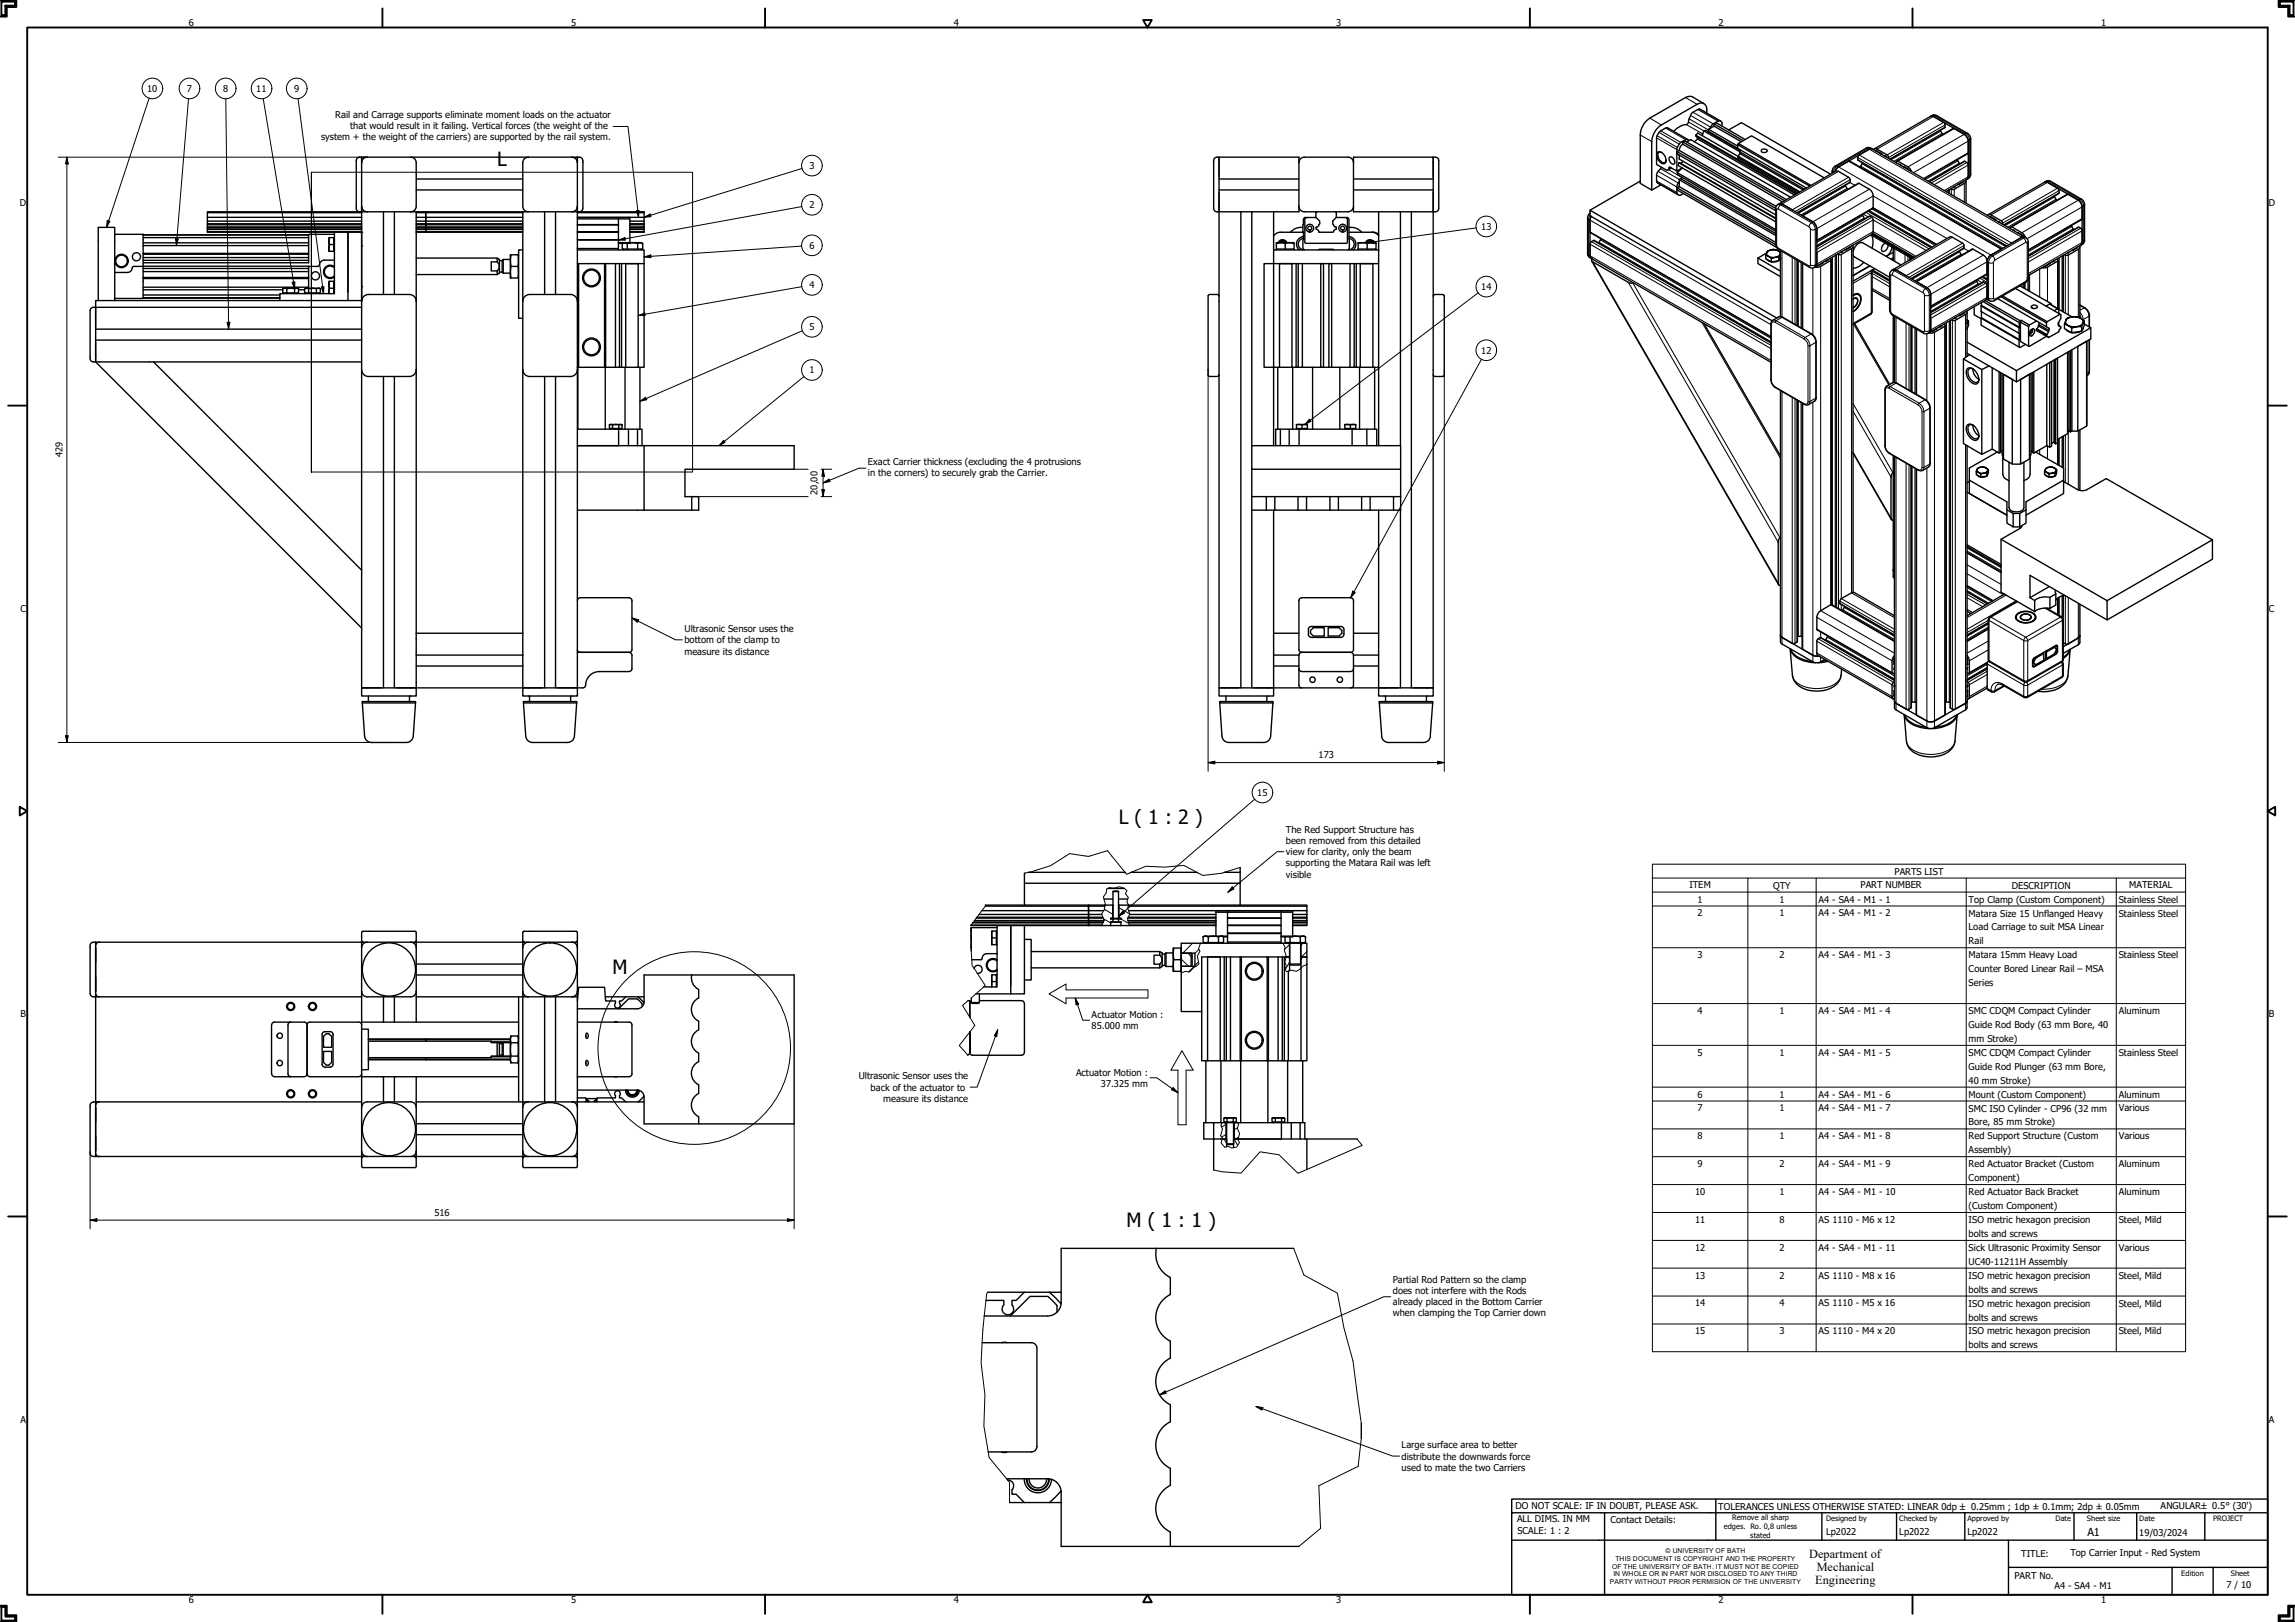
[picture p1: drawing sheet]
<svg xmlns="http://www.w3.org/2000/svg" width="841mm" height="594mm" viewBox="0 0 841 594" stroke-linecap="round" stroke-linejoin="round" font-family="sans-serif">
<defs><g id="words">
<g font-size="7.2">
<text x="182.2" y="60.7">L</text>
<text x="410" y="301.9">L ( 1 : 2 )</text>
<text x="224.4" y="356.7">M</text>
<text x="412.8" y="449.3">M ( 1 : 1 )</text>
</g>
<g font-size="4.5">
<text x="663" y="570.7">Department of</text>
<text x="665.7" y="575.5">Mechanical</text>
<text x="665.2" y="580.2">Engineering</text>
</g>
<text font-size="4.1" x="764.9" y="562.6">A1</text>
<g font-size="3.4">
<text x="69.2" y="9.7">6</text>
<text x="209.3" y="9.7">5</text>
<text x="349.5" y="9.7">4</text>
<text x="489.6" y="9.7">3</text>
<text x="629.8" y="9.7">2</text>
<text x="770" y="9.7">1</text>
<text x="53.9" y="33.7">10</text>
<text x="68.5" y="33.6">7</text>
<text x="81.7" y="33.7">8</text>
<text x="93.9" y="33.6">11</text>
<text x="107.8" y="33.7">9</text>
<text x="122.9" y="43.2">Rail and Carrage supports eliminate moment loads on the actuator</text>
<text x="128.3" y="47.3">that would result in it failing. Vertical forces (the weight of the</text>
<text x="117.7" y="51.4">system + the weight of the carriers) are supported by the rail system.</text>
<text x="296.6" y="61.9">3</text>
<text x="7.2" y="75.6">D</text>
<text x="296.6" y="76.3">2</text>
<text x="831.4" y="75.6">D</text>
<text x="542.8" y="84.2">13</text>
<text x="296.6" y="91.2">6</text>
<text x="296.6" y="105.6">4</text>
<text x="542.8" y="106.2">14</text>
<text x="296.6" y="120.9">5</text>
<text x="542.8" y="129.6">12</text>
<text x="296.6" y="136.8">1</text>
<text x="22.9" y="167.5" transform="rotate(-90 22.9 167.5)">429</text>
<text x="318.1" y="170.3">Exact Carrier thickness (excluding the 4 protrusions</text>
<text x="318.1" y="174.5">in the corners) to securely grab the Carrier.</text>
<text x="299.5" y="181.1" transform="rotate(-90 299.5 181.1)">20,00</text>
<text x="7.6" y="224.1">C</text>
<text x="831.4" y="224.1">C</text>
<text x="250.8" y="231.5">Ultrasonic Sensor uses the</text>
<text x="250.8" y="235.6">bottom of the clamp to</text>
<text x="250.8" y="239.7">measure its distance</text>
<text x="483.2" y="277.7">173</text>
<text x="460.8" y="291.6">15</text>
<text x="471.2" y="305">The Red Support Structure has</text>
<text x="471.2" y="309.2">been removed from this detailed</text>
<text x="471.2" y="313.2">view for clarity, only the beam</text>
<text x="471.2" y="317.3">supporting the Matara Rail was left</text>
<text x="471.2" y="321.5">visible</text>
<text x="694.2" y="320.3">PARTS LIST</text>
<text x="619.1" y="325.4">ITEM</text>
<text x="649.8" y="325.5">QTY</text>
<text x="681.8" y="325.4">PART NUMBER</text>
<text x="737.2" y="325.5">DESCRIPTION</text>
<text x="780.3" y="325.4">MATERIAL</text>
<text x="622.1" y="330.6">1</text>
<text x="622.1" y="335.6">2</text>
<text x="652.1" y="330.6">1</text>
<text x="652.1" y="335.6">1</text>
<text x="666.4" y="330.6">A4 - SA4 - M1 - 1</text>
<text x="666.4" y="335.6">A4 - SA4 - M1 - 2</text>
<text x="721.4" y="330.6">Top Clamp (Custom Component)</text>
<text x="721.4" y="335.7">Matara Size 15 Unflanged Heavy</text>
<text x="776.4" y="330.6">Stainless Steel</text>
<text x="776.4" y="335.7">Stainless Steel</text>
<text x="721.4" y="340.8">Load Carriage to suit MSA Linear</text>
<text x="721.4" y="345.9">Rail</text>
<text x="622.1" y="350.9">3</text>
<text x="652.1" y="350.9">2</text>
<text x="666.4" y="350.9">A4 - SA4 - M1 - 3</text>
<text x="721.4" y="351">Matara 15mm Heavy Load</text>
<text x="776.4" y="351">Stainless Steel</text>
<text x="721.4" y="356.1">Counter Bored Linear Rail – MSA</text>
<text x="721.4" y="361.2">Series</text>
<text x="622.1" y="371.3">4</text>
<text x="652.1" y="371.3">1</text>
<text x="666.4" y="371.4">A4 - SA4 - M1 - 4</text>
<text x="721.4" y="371.4">SMC CDQM Compact Cylinder</text>
<text x="776.4" y="371.4">Aluminum</text>
<text x="7.6" y="372.6">B</text>
<text x="400" y="372.8">Actuator Motion :</text>
<text x="400" y="377">85.000 mm</text>
<text x="721.4" y="376.5">Guide Rod Body (63 mm Bore, 40</text>
<text x="831.4" y="372.6">B</text>
<text x="721.4" y="381.6">mm Stroke)</text>
<text x="622.1" y="386.6">5</text>
<text x="652.1" y="386.7">1</text>
<text x="666.4" y="386.7">A4 - SA4 - M1 - 5</text>
<text x="721.4" y="386.7">SMC CDQM Compact Cylinder</text>
<text x="776.4" y="386.7">Stainless Steel</text>
<text x="314.7" y="395.3">Ultrasonic Sensor uses the</text>
<text x="394.3" y="393.9">Actuator Motion :</text>
<text x="721.4" y="391.8">Guide Rod Plunger (63 mm Bore,</text>
<text x="319" y="399.5">back of the actuator to</text>
<text x="403.4" y="398.1">37.325 mm</text>
<text x="622.1" y="402">6</text>
<text x="652.1" y="402">1</text>
<text x="666.4" y="402">A4 - SA4 - M1 - 6</text>
<text x="721.4" y="396.9">40 mm Stroke)</text>
<text x="721.4" y="402">Mount (Custom Component)</text>
<text x="776.4" y="402">Aluminum</text>
<text x="323.7" y="403.6">measure its distance</text>
<text x="622.1" y="407.1">7</text>
<text x="652.1" y="407.1">1</text>
<text x="666.4" y="407.1">A4 - SA4 - M1 - 7</text>
<text x="721.4" y="407.1">SMC ISO Cylinder - CP96 (32 mm</text>
<text x="776.4" y="407.1">Various</text>
<text x="721.4" y="412.2">Bore, 85 mm Stroke)</text>
<text x="622.1" y="417.3">8</text>
<text x="652.1" y="417.3">1</text>
<text x="666.4" y="417.3">A4 - SA4 - M1 - 8</text>
<text x="721.4" y="417.3">Red Support Structure (Custom</text>
<text x="776.4" y="417.3">Various</text>
<text x="721.4" y="422.4">Assembly)</text>
<text x="622.1" y="427.5">9</text>
<text x="652.1" y="427.5">2</text>
<text x="666.4" y="427.5">A4 - SA4 - M1 - 9</text>
<text x="721.4" y="427.5">Red Actuator Bracket (Custom</text>
<text x="776.4" y="427.5">Aluminum</text>
<text x="621.2" y="437.7">10</text>
<text x="652.1" y="437.7">1</text>
<text x="666.4" y="437.7">A4 - SA4 - M1 - 10</text>
<text x="721.4" y="432.6">Component)</text>
<text x="721.4" y="437.7">Red Actuator Back Bracket</text>
<text x="776.4" y="437.7">Aluminum</text>
<text x="721.4" y="442.8">(Custom Component)</text>
<text x="159.2" y="445.3">516</text>
<text x="621.2" y="447.9">11</text>
<text x="652.1" y="447.9">8</text>
<text x="666.4" y="447.9">AS 1110 - M6 x 12</text>
<text x="721.4" y="448">ISO metric hexagon precision</text>
<text x="776.4" y="448">Steel, Mild</text>
<text x="721.4" y="453">bolts and screws</text>
<text x="621.2" y="458.1">12</text>
<text x="652.1" y="458.1">2</text>
<text x="666.4" y="458.1">A4 - SA4 - M1 - 11</text>
<text x="721.4" y="458.1">Sick Ultrasonic Proximity Sensor</text>
<text x="776.4" y="458.1">Various</text>
<text x="721.4" y="463.3">UC40-11211H Assembly</text>
<text x="510.4" y="469.7">Partial Rod Pattern so the clamp</text>
<text x="510.4" y="473.9">does not interfere with the Rods</text>
<text x="621.2" y="468.3">13</text>
<text x="652.1" y="468.3">2</text>
<text x="666.4" y="468.3">AS 1110 - M8 x 16</text>
<text x="721.4" y="468.3">ISO metric hexagon precision</text>
<text x="721.4" y="473.4">bolts and screws</text>
<text x="776.4" y="468.3">Steel, Mild</text>
<text x="510.4" y="478">already placed in the Bottom Carrier</text>
<text x="621.2" y="478.5">14</text>
<text x="652.1" y="478.5">4</text>
<text x="666.4" y="478.5">AS 1110 - M5 x 16</text>
<text x="721.4" y="478.6">ISO metric hexagon precision</text>
<text x="776.4" y="478.6">Steel, Mild</text>
<text x="510.4" y="482.1">when clamping the Top Carrier down</text>
<text x="721.4" y="483.7">bolts and screws</text>
<text x="621.2" y="488.7">15</text>
<text x="652.1" y="488.7">3</text>
<text x="666.4" y="488.7">AS 1110 - M4 x 20</text>
<text x="721.4" y="488.7">ISO metric hexagon precision</text>
<text x="776.4" y="488.7">Steel, Mild</text>
<text x="721.4" y="493.9">bolts and screws</text>
<text x="7.5" y="521.1">A</text>
<text x="831.4" y="521.1">A</text>
<text x="513.7" y="530.5">Large surface area to better</text>
<text x="513.7" y="534.6">distribute the downwards force</text>
<text x="513.7" y="538.8">used to mate the two Carriers</text>
<text x="555.4" y="552.6">DO NOT SCALE: IF IN DOUBT, PLEASE ASK.</text>
<text x="555.9" y="557.6">ALL DIMS. IN MM</text>
<text x="590.2" y="557.7">Contact Details:</text>
<text x="629.7" y="552.9">TOLERANCES UNLESS OTHERWISE STATED: LINEAR 0dp ± 0.25mm ; 1dp ± 0.1mm; 2dp ± 0.05mm</text>
<text x="791.8" y="552.9">ANGULAR± 0.5° (30')</text>
<text x="556.1" y="561.8">SCALE: 1 : 2</text>
<text x="669.2" y="562.4">Lp2022</text>
<text x="696" y="562.4">Lp2022</text>
<text x="721" y="562.4">Lp2022</text>
<text x="784" y="562.5">19/03/2024</text>
<text x="758.7" y="569.8">Top Carrier Input - Red System</text>
<text x="740.7" y="570.1">TITLE:</text>
<text x="738.2" y="578.3">PART No.</text>
<text x="752.9" y="581.8">A4 - SA4 - M1</text>
<text x="815.9" y="581.6">7 / 10</text>
<text x="69.2" y="587">6</text>
<text x="209.3" y="587">5</text>
<text x="349.5" y="587">4</text>
<text x="489.6" y="587">3</text>
<text x="629.8" y="587">2</text>
<text x="770" y="587">1</text>
</g>
<g font-size="2.7">
<text x="634.7" y="556.9">Remove all sharp</text>
<text x="669.2" y="557.2">Designed by</text>
<text x="696" y="557.2">Checked by</text>
<text x="721" y="557.2">Approved by</text>
<text x="753.3" y="557.1">Date</text>
<text x="764.8" y="557.2">Sheet size</text>
<text x="784" y="557.1">Date</text>
<text x="811" y="557.1">PROJECT</text>
<text x="631.8" y="560.1">edges. Ro. 0,8 unless</text>
<text x="641.4" y="563.4">stated</text>
<text x="799.3" y="577.2">Edition</text>
<text x="817.6" y="577.2">Sheet</text>
</g>
<g font-size="2.5">
<text x="610.4" y="568.9">© UNIVERSITY OF BATH</text>
<text x="590.7" y="574.6">OF THE UNIVERSITY OF BATH. IT MUST NOT BE COPIED</text>
<text x="592" y="571.7">THIS DOCUMENT IS COPYRIGHT AND THE PROPERTY</text>
<text x="590" y="580.2">PARTY WITHOUT PRIOR PERMISION OF THE UNIVERSITY</text>
<text x="591.2" y="577.4">IN WHOLE OR IN PART NOR DISCLOSED TO ANY THIRD</text>
</g>
</g></defs>
<!-- layer: Hatch (ISO) -->
<g fill="none" stroke="#000" stroke-width=".37">
<path d="M404.4 336.5l2.6 1.5M404.7 333l3.1 1.9M407.9 325.3l-.1 .1M410 336.1l.4 .2M410 332.5l4 2.2M410.8 336.5l2.8 1.7M432.9 351.3l2.6 2.6M433.1 353.9l-.2 .2M435.3 349.1l1.6 1.6M437 345.5l-3.5 3.6M437.6 353.9l-2.1 2.1M439.2 352.3l-1.3 1.3"/>
<path d="M439.4 347.7l-1.5 1.5M472.6 350.4l-.2 .1M472.6 345.9l-1.8 1.8M472.6 352.4l-1.7 2.9M477.3 350.5l-.5 1M477.5 345.5l-.7 .7M478.9 348.5l-2 2M448.6 417.2l.9 1.7M449.3 415.5l-1.6 1M449.3 411.8l-1.6 1M452.2 417.2l1.4 2.3M453.5 413l-1.2 .7"/>
<path d="M453.9 416.5l-1.1 .7"/>
</g>
<!-- layer: Visible (ISO) -->
<g fill="none" stroke="#000" stroke-width=".51">
<path d="M624.4 37.9l-4.2-2.4a2.8 2.8 0 0 0-2.5 .2l-13.1 7.6a7.9 7.9 0 0 0-3.5 6.1v17.8l4.2 2.4v-17.7a7.9 7.9 0 0 1 3.5-6.1l13.1-7.6a2.17 2.17 0 0 1 2.5-.2 2.17 2.17 0 0 1 1.1 2.2v1.2M131.8 57.6h.7v1.9M131.8 57.6l-.7 .2-.5 1v16.7a1.47 1.47 0 0 0 1.2 2.1M132.5 59.5v-1.9h79.1v20M132.5 59.5v170.5M134.5 57.6l-1.4 .6-.6 1.4M150.5 57.6l1.4 .6 .6 1.4v15.9l-.6 1.5-1.4 .6M193.6 57.6l-1.4 .6-.6 1.3v16.1l.6 1.4 1.4 .6M212.3 57.6l1 .5 .3 .7M212.3 57.6h-.7v1.9l-.6-1.3-1.4-.6M213.6 58.8v17.5M445.3 57.8l1.4-.2v20l-1.4-.3a1.71 1.71 0 0 1-.5-1.8v-16.7z"/>
<path d="M476 59.6l.6-1.4 1.4-.6h16l1.4 .6 .6 1.4M525.2 57.6a1.56 1.56 0 0 1 1.6 .3 1.56 1.56 0 0 1 .4 1.6v16a1.58 1.58 0 0 1-.3 1.7 1.58 1.58 0 0 1-1.7 .4zM607.4 55.9a1.81 1.81 0 0 1 2.6 1l.5 1.3a1.27 1.27 0 0 1-.7 1.8 1.27 1.27 0 0 1-1.7-.8l-.9-1.8zM609 55.9a1.03 1.03 0 0 0-1.3 .2 1.03 1.03 0 0 0-.1 1.3l.5 1.2a1.65 1.65 0 0 0 2.1 .8l.4-.8M611.9 57.5a1.58 1.58 0 0 1 1.6 .9 1.58 1.58 0 0 1-.3 1.8 1.92 1.92 0 0 1-1.3-2.7zM614.6 55.5l36.1 20.9M615.2 59.6l35.5 20.5M615.4 55.1l-.8 .4v.9l36.1 20.8M615.4 56.7v1.6l35.3 20.4M615.4 55.1l35.5 20.5M616.6 52.8l-.7 .8-.5 1.5M616.6 52.8v-.8l.8-.4 37.3 21.5"/>
<path d="M616.6 52l37.4 21.5M616.6 52.8l36.6 21.1M616.7 59.1l-.8 .7M618.1 52l.8-.5a.78 .78 0 0 0-1.2-.3 4.5 4.5 0 0 0-3 2.8l-.2 8.6M618.5 51.1l-7.4-4.3-.7 .1a4.9 4.9 0 0 0-3.1 2.8l-.2 10.5 3.3 1.9a.82 .82 0 0 0 1 0 .82 .82 0 0 0 .3-.9l2.8 1.4 2-1.1-1.9 1.7 .3 .8 35.8 20.7M618.9 51.5l.7-.3 36.5 21M621.4 49.5l37.1 21.4M621.9 50.1l.2 .8-1.1 1M622.1 50.9l35.5 20.5M623.8 49.7l.5-1.8 .7-.1 12.7 7.4M624.3 47.9l13.4 7.8-.2 .5 23.3 13.4M625.9 48l10.9 6.3"/>
<path d="M626.1 47.3l10.7 6.2M626.7 47l-.6 .3-.1 1.1M628.1 45.4l10.7 6.1M628.1 46.2l10 5.7M630.6 44.4l-7.8-4.5-2.4 1.2a9.4 9.4 0 0 0-1.9 4.2l-2.9 1-2.3 1.8M631.1 46.2l-.2-1.6-.7-.4-.6 .2a4.1 4.1 0 0 0-2.7 2.2l-.2 .4 1.4-.8v-.8l.8-.5 10.6 6.2M633.5 47.6l4.7-2.7 32.6 18.9M636.8 53v1.3l25.2 14.6M636.8 57.4l22.6 13M636.8 57.4v.4l22.1 12.8M636.9 57.2l-14.7-8.5-.8 .8 .1 .4 36.7 21.2M636.9 57.2l-.1 .2"/>
<path d="M636.9 57.2l22.7 13.1M637 52.5l-.2 .5 26.4 15.2M637.5 56.2l-.6 1M637.7 54.9v.8l23.6 13.6M645.6 54.8l.8-.2a.97 .97 0 0 1 1.2 .7 1.24 1.24 0 0 1-1.1 .6 1.24 1.24 0 0 1-1.1-.8zM682.6 59.7l-.9 1.5M685 54.6l-3.7 2.1-.5 1v.9l54.5 31.5M685 54.6l-11.3 6.5M686.1 54.5l-1.1 .1M686.1 54.5l-1.1-.5-.8 .1-11.9 6.8-.8 1.2-.1 1.3M686.1 54.5l55.8 32.3M686.6 54.8a.83 .83 0 0 1 1.2-.2l3.8 2.1 .5 .7v.6"/>
<path d="M687.3 55.3h.5l1.6 1.1M690.4 57.1l.7 .3M694.9 59.7v-.6l.6-.1 3.7 2.1 .8 .7 .5 1M707.5 42.6h1l11.3 6.6M707.5 42.6l1-.5h.9l11.9 6.9 .6 .7 .3 1.1-.1 13.4a1.7 1.7 0 0 1-1.2 1.4M707.5 42.6l-20.6 11.9M711 47.7l.9 1.5M712.3 44.8l.4 .4 .1 1.5-20.1 11.6M717.3 58.5l.8 1.5M719.8 49.2l-4-2.2-20.7 12M719.8 49.2l1.2 1.3 .3 1.2v13l-.4 .9M721.3 55.9l-.2 .4-16 9.2"/>
<path d="M76 77.9v7.2h46.6M76 77.9h56.5M76 79.6h56.5M132.5 77.6h77.1M134.5 77.6l-1.4-.6-.6-1.5v2.1h-56.5v.3M140.5 77.6v30.3M144.5 77.6v30.3M152.5 77.6v162.3h39.1M152.5 77.9h39.1M152.5 79.6h39.1M152.5 69.6h39.1M152.5 65.6h39.1"/>
<path d="M156 79.6v1.4h35.6M156 77.6v4.4h35.6M191.6 77.6v154.3M199.6 77.6v30.3M203.6 77.6v30.3M209.6 77.6l1.4-.6 .6-1.5v2.1h24.4v6.3M209.6 77.6h2v32.8M211.6 79.7h19.2v9.4h-4.2M211.6 77.9h24.4M211.6 79.6h24.4M213.6 76.3l-.3 .8-1 .5M226.6 79.7v2.7"/>
<path d="M446.7 77.6h8M446.7 70.3v67M446.7 64.8v-7.2h29.3v20h-9.3M446.7 69.6h29.3M446.7 65.6h29.3M454.7 77.6h4M454.7 77.6v174.3M466.7 77.6h-8v85.6M466.7 77.6v13.9M476 75.6l.6 1.4 1.4 .6h16l1.4-.6 .6-1.4M478.7 79.7h-.5l-.6 .5-.1 2.2 .1 2.7M482.3 79.7h-3.6l-.5 .5v8.7l.2 .2h15.1l.3-.2v-8.7l-.5-.5h-3.6"/>
<path d="M482.6 77.6l-.4 .3v1.7l1.4 1.4v1l-.6 1-.7 .3v.6l.7 .4 .4 .8h5.1l.5-.8 .7-.4v-.6l-.7-.3-.6-1v-1l1.3-1.4v-1.7l-.3-.3M493.3 79.7h.5l.5 .5 .2 10.8-.5 .5M496 69.6h29.2M496 65.6h29.2M505.2 77.6h8M505.2 77.6v13.9M513.2 77.6h4M513.2 77.6v85.6M517.2 77.6h8M517.2 77.6v174.3M525.2 64.8v-7.2h-29.2v20h9.2M525.2 70.3v7.3"/>
<path d="M525.2 77.6v174.3M582.7 78l-.7 .8-.2 1.1v13.4l.4 .7 .9 .7M583.1 79.2l-.4 1.4v13.1l.4 1M601.1 66.3l-18.4 10.7M608.6 67.7l-3.3 1.9M608.9 61.3l-.4 .5a4.3 4.3 0 0 0-1.4 4.8l.5 .5 7.4 4.2M612.5 61.5l-1.2 .8M614.6 63.2l36.1 20.9M614.6 68.8l36.1 20.8M615.4 66.6v-.8l.4-.4 34.9 20.2M615.4 65.8l35.3 20.5M615.4 68.4l35.3 20.4"/>
<path d="M616.5 65l-.5 .5M616.8 70.9l-1.4 .6-.7-.4-.2-.6a3.9 3.9 0 0 1 .9-3.9v1.8l-.8 .4v.8l36.5 21M650.7 79.9l-35.5-20.3-.3 1 35.8 20.7M650.7 76.4v13.4l.4 .8 .8 .8 11.3 6.6 .7 .2 1.5-.5M652 74.6l21-12 4.8 2.7 .1 1.6-19.2 11M652 74.6l1 .1 11.3 6.6M652 74.6l-.9 .6-.4 1.2M660.4 79l20.7-11.9 3.9 2.2 .9 .8 .5 1.7-.1 4.6-20.5 11.8M660.7 79.1l3.6 2.2M668.5 65.1l-26.6-15.3-4.9 2.7 26.6 15.4M673.7 61.1l-.7 .7-.5 1M673.7 61.1l4.1-2.1 55.8 32.2"/>
<path d="M676.2 67.9l.9 1.5M682.4 78.6l.9 1.5M684.7 77.3l23.1 13.3M686.4 76.3l23.1 13.3M696 60.3l.6 .3M697.7 61.2l.2-.1 1.8 1.3M714.2 69.4v1.4M716.5 68.2l-.7 .4M719.5 66.4l-1.6 1.1h-.4M720.3 65.9a.85 .85 0 0 1-.5 1.3l-3.6 2.1-.6 .1-.8-.3M720.5 66.3v8.1M720.9 65.6l-7.8 4.5"/>
<path d="M721.3 60.4l-.4-.7-1.1-.6-12.9 7.4M728.3 79a.79 .79 0 0 1 1.3-.3l3.8 2.2 .3 .4 .2 .8M729.1 79.4l.5 .1 1.5 1.1M749.3 66.7l1 .1M749.3 66.7l1-.5 1.2 .2 11.3 6.5 .8 .9 .3 .8v13.8l-.4 .7-.9 .7M749.3 66.7l-20.7 11.9M750.3 66.8l4 2.3 .3 .7-.1 1-20.1 11.7M750.3 66.8l11.3 6.5M752.8 71.9l.9 1.5M761.6 73.3l-3.9-2.2-20.8 12M761.6 73.3l1.2 1.3 .2 1.2v13.5l-.4 .5M42 85.8h10.5v11.8"/>
<path d="M48.5 98l-.3 .9-1 .8-5.2 .1M49 97.6h3.5M49 97.6l-.5 .4M52.5 97.6v11.7h-10.5M52.5 97.5h60.6v8.1M52.5 86h60.6M52.5 86.1h60.6M52.5 87h60.6M52.5 88.9h60.6M52.5 90h60.6M52.5 92.8h60.6M52.5 93.1h60.6"/>
<path d="M52.5 94.3h60.6M52.5 95.3h60.6M52.5 98.3h60.6M52.5 99.5h60.6M76 84.9h56.5M76 83.3h56.5M76 83.2h56.5M76 84h56.5M76 82h56.5M76 81h56.5M76 82.3h56.5M76 83.9h56.5"/>
<path d="M113.1 97.6h3.5M117 97l-.4 .5M120.5 88.3l.3 3.7M120.5 88.3v3.7h2.1M120.8 87l-.3 1.3M120.8 87h-.3v1.3M120.8 87h1.5v5M120.8 89.6h1.5M122.3 87h.3M122.5 98.1a2.13 2.13 0 0 0-3 0 2.13 2.13 0 0 0 0 3 2.13 2.13 0 0 0 3 0M122.5 97.6a2.44 2.44 0 0 0-3.3 .3 2.44 2.44 0 0 0 0 3.3 2.44 2.44 0 0 0 3.3 .3M122.6 85.8h-9.5v10.4h-60.6"/>
<path d="M122.6 95.3h-4.2l-1.1 .9-.2 .8M132.5 88v-2.9h-5v21.9M152.5 84.9h3.5v.2v-.2M152.5 83.2l3.5 .1M152.5 84h3.5v.9M152.5 81h3.5v1M152.5 83.9l39.1 .1M152.5 94.5h29.7l.8 .5v5l-.8 .6M152.5 85.1h39.1M152.5 83.3h3.5M152.5 82h3.5M152.5 82.3h3.5"/>
<path d="M156 82v.3h35.6M156 83.2l35.6 .1M156 83.3v1.6M156 84.9h35.6M156 83.2h35.6M156 82v1.2M156 83.3v.6h35.6M182.2 94.5v1.4h-2.2v3.3h2.2M182.2 95.9a2.06 2.06 0 0 1 0 3.3M182.2 99.2v1.4M183 99.7h1l.4 .3M183 95.5h1"/>
<path d="M184.4 95v5M187 95h-2.6l-.4 .4v4.3M187.3 93.3l-.2 2.1 .2 2.2M187.3 97.6l-.2 2.1 .2 2.1M187.3 97.6h2.5M189.8 93.3h-2.7l-.1 8.3 .1 .2h2.8l.2-.2M189.8 93.3v4.3M189.8 97.6v4.2M189.8 93.3l.3 .3M191.6 91.5h-1.5v25.1h1.5M211.6 84.9h15v.2h-15M211.6 82.4h15v2.5"/>
<path d="M211.6 96.6h.4v37.9h-.4M211.6 91.5h24.4v5.1M211.6 80.2h19.2M211.6 82.3h15M211.6 87.8h15M211.6 87.9h15M211.6 91h15M212 96.6h9.6v37.9h-9.6M221.6 96.6h14.4M221.9 96.6v37.9h-.3M225.6 96.6v37.9h-3.7M226.6 85.1v6.4"/>
<path d="M226.6 88.9h8.4l.5 .3M227 96.6v37.9h-1.4M227.8 96.6v37.9h-.8M228.1 89.1l-.1 2.1h1.9M228.5 91.2v.3M229.8 89.1l.1 .1M229.9 89.2v2h3.8v-2M230.1 89.1l-.2 .1M230.8 83.9h5.2v.1M230.8 84h5.2v.9M230.8 89l1-.1 1.9 .3a1.49 1.49 0 0 1 1.8 0M230.8 84.9h5.2"/>
<path d="M230.8 83.3h5.2M230.8 83.2h5.2M230.8 82h5.2M230.8 81h5.2M230.8 82.3h5.2M235 91.2v.3M235.5 89.2v2h-1.8M236 96.6v37.9h-2.1M236 84.9v.2h-5.2M466.7 91.5h38.5v5.1h-38.5zM468.7 88.9a1.49 1.49 0 0 1 1.3-.9 1.49 1.49 0 0 1 1.3 .9M469 88.9a1.17 1.17 0 0 1 2 0"/>
<path d="M471 89.2v2M471.6 88.9a1.75 1.75 0 0 0-1.6-1.1 1.75 1.75 0 0 0-1.6 1.1M472.6 88.9l1.6 .3M472.6 88.9h1.6v.3M472.6 88.9a4.3 4.3 0 0 1-3.2 0l-1.7 .3M472.6 88.9h-4.9v2.6M474.2 89.2v2h-6.5M474.2 91.2v.3M475 96.6v37.9h-1.5M475.7 96.6v37.9h-.7M477.3 96.6v37.9h-1.6M477.5 83.3a5.2 5.2 0 0 0-4.6 1.7"/>
<path d="M477.6 86.7a2.76 2.76 0 0 0-2.4 1.9 2.76 2.76 0 0 0 .9 2.9M477.6 87.3a2.13 2.13 0 0 0-1.9 2.1 2.13 2.13 0 0 0 1.8 2.1M477.6 85.1l-.1 5.9 .5 .5M477.6 85.1h-8.9l-1.3 .6-.7 .7M483.2 91.5l.3-.2h5l.3 .2M484 96.6h1v37.9h-1zM494.3 85.1h8.9l1.3 .2 .7 .5M494.3 83.3h.9M494.3 87.3a2.13 2.13 0 0 1 2 2.1 2.13 2.13 0 0 1-1.9 2.1M494.4 86.7a2.76 2.76 0 0 1 2.4 1.9 2.76 2.76 0 0 1-.9 2.9M494.7 96.6v37.9h-6.7M495.2 83.3l1.8 .3 2 1.4"/>
<path d="M496.3 96.6v37.9h-1.6M497 96.6v37.9h-.7M500.7 88.9a1.49 1.49 0 0 1 1.3-.9 1.49 1.49 0 0 1 1.3 .9M501 88.9a1.17 1.17 0 0 1 2 0M501 89.2v2M502.6 88.9l1.7 .3M502.6 88.9h1.7v.3M502.6 88.9a4.3 4.3 0 0 1-3.2 0l-1.7 .3M502.6 88.9h-4.9v2.6M502.8 85.1l1.4 .3 1.1 1M503.6 88.9a1.75 1.75 0 0 0-1.6-1.1 1.75 1.75 0 0 0-1.6 1.1M504.3 89.2v2h-6.6"/>
<path d="M504.3 91.2v.3M505.2 96.6v37.9h-2.1M582.7 89.4l.5-.9 1-.5 64.8 37.5M582.7 84.9l66.3 38.6M583.1 94.7l65.9 38M583.2 95.5l68.6 118.7M583.5 94.8l-.3 .5 .5 .6 13.3 7.7 1.5-.1M586.7 87.5l-.9 1.5M644.2 94.5v2.1l8.3 4.7M644.2 94.5l8.3 4.8M647.1 93.5v1.3l2 1.1v-1.2M647.4 92.7l-3.2 1.8"/>
<path d="M647.4 92.5a1.09 1.09 0 0 0 .7 1.4l-1-.4zM647.5 95l.6 .5 .9 .4M647.8 91.9l1.4-.4-1.1 .4-.7 .6zM648.1 93.9l1.1 .4h1.3a1.55 1.55 0 0 1-2.4-.4zM649.2 91.5h1.4l1 .4-1.1-.4zM650.2 91.4l-.7 .1M650.5 94.3l1.1-.4 .7-.6-.4 1zM651.6 95.5l-1.1 .4h-1.3M651.9 94.3v1.2M652.3 94.5l-.3 .8M652.5 92.5l-.9-.6a1.09 1.09 0 0 1 .7 1.4M652.5 94.3l-.6 1.2-2.8 .4"/>
<path d="M652.5 91.7v24.2M652.5 92.9l-.2 .4M658.7 95.3v24M660.4 96.4v23.9M664.3 81.3l1.2 1.3 .3 1.1v13l-.4 1M667.8 96.2v.3l-1.9 .9M669.5 95.3l-.6 .3M670.6 94.7l.5 .6-3.9 2.3-1 .3-1.2-.1M671.1 95.2v126.3M672.8 93.3v129.1M675.1 92l-.6 .4M678.2 90.3l-.3 .4-1.7 .7"/>
<path d="M678.9 89.8a.87 .87 0 0 1-.4 1.2l-3.9 2.3-1.2-.3M679.1 92.2a3.6 3.6 0 0 1 3.5-3.3l14.1 8.2M679.1 93.3l.5 .8 12.9 7.5M679.1 90.2v126.8M683 96.1a6.3 6.3 0 0 1-3.9 2.2M685.2 97.4l-6.1 3.5M685.6 86l7.8 4.5M685.8 86.1l.6 2.1-.3 2.7M685.9 99l.1 .5M685.9 99l6.6 3.8M686 85.8l7.4 4.2M686.1 85.8l.3-1v-4.5l-.5-.7-.8-.4-19.3 11.1"/>
<path d="M686.1 99.5l-.1 14.7-.5 .9M686.1 85.8l-20.7 11.9M686.2 85.6l7.2 4.4M686.3 85.4l15.3 8.9M687 98.4l-7.9 4.6M690.8 89.1l-.7 .6-.6 1a.92 .92 0 0 0 .5 1.4l.8-.2 .7-.7 .4-1.6M693.4 90.5l-.7 1.9-1.5 1.5 2.6-1.5M693.4 90v.5M693.4 90.5l7.3 4.2M693.5 89.9l7.6 4.6M693.5 89.9l7.8 4.5M693.7 89.7l-.2 .2"/>
<path d="M693.8 98.7l20.7-11.9 .6-.1 4.5 2.7v1.6l-19.2 11.1M693.8 98.7l1 .1M693.8 94.6l-.4 .6M693.8 98.7l-.9 .6-.4 1.2v13l.3 1.2 .6 .7 11.6 6.7 1.1 .2 1-.5M693.8 90.8v4.6M693.8 94.5l-.8 .4M694.8 98.8l3.7 2.2M694.8 98.8l11.3 6.6M700 94.3v.9M718 92l.9 1.4M728.2 95.9l-.2-1.1-.7-1-4.6-2.6-20.5 11.9M728.2 95.9v13"/>
<path d="M729.6 93.4l-.8 .8-.6 1.7M732.2 81.2l.6 .3M733.4 91.3l-3.8 2.1M736.7 83.8v-.6l.5-.1 4.2 2.5 .9 1.4M737.7 84.4l.7 .3M739.5 85.4l.1-.1 1.8 1.2M740.9 86.9l-3.7 2.2M740.9 86.9l-11.3 6.5M741.9 86.8l-1 .1M741.9 86.8l.9 .6 .5 1.2v13l-.4 1.1-.8 .9-11.3 6.5-1.2 .2-1-.5M751 96.5l-1.3 .9-.7 .2M752.7 95.5l-.7 .4"/>
<path d="M753.7 94.9l.5 .6-3.9 2.3-1 .3h-1.1M754.3 95.3v17.8M756 93.6v20.5M758.3 92.3l-.7 .3M759 82.6l.9 1.6M761.3 90.5l-2 1.2M762.1 90.1a.77 .77 0 0 1-.5 1.2l-3.7 2.1-.5 .2-.9-.3M762.2 90.5v25.9M762.6 89.8l-19.3 11.1M763 84.6l-.3-.8-1-.6-18.4 10.6M763 80l-.1 .4-19.6 11.3M33.3 113.1a1.71 1.71 0 0 1 1.8-.5v20a1.58 1.58 0 0 1-1.7-.4 1.58 1.58 0 0 1-.4-1.7v-16.7z"/>
<path d="M35.1 112.6v7.2M35.1 112.6h97.4M36 110.1v-26.8h6v26.8M52.5 109.1h50.1h-50.1M52.5 101.6h60.6M52.5 101.8h60.6M52.5 102h60.6M52.5 105.2h60.6M52.5 106.1h51.1M52.5 108h50.1M102.6 110.1v-2.6h20v-22.4h4.9v25M103.6 105.8l.7-.2 .8 .2"/>
<path d="M103.6 105.8v1.5h1.5M103.6 105.8l.4-.2 5.4 .2M104 107.3v.2M105.1 105.8l1.5-.2 2.8 .2M105.1 105.8v1.5h2.8v-1.5M109 107.3v.2M109.4 105.8v1.5h-1.5M109.4 106.1h2.2M111.6 105.8l.7-.2 .8 .2M111.6 105.8v1.5h1.5M111.6 105.8l.4-.2 5.4 .2M112 107.3v.2"/>
<path d="M113.1 105.8l1.5-.2 2.8 .2M113.1 105.8v1.5h2.9v-1.5M117 107.3v.2M117.4 105.8v1.5h-1.4M120.5 104.3l.3 1.3-.3 1.9zM120.8 103l-.3 1.3M120.8 103h-.3v1.3M120.8 103h1.5v4.5M120.8 105.6h1.5M122.3 103h.3M132.5 110.1h-97.4v2.5M150 107.9l1.6 .5 .7 .9 .2 1.1"/>
<path d="M150.1 107.9h-15.6l-1.4 .9-.6 1.6M152.5 100.6h29.7M184.4 100h2.6M194.1 107.9h15.5l1.4 .9 .6 1.6M194.1 107.9l-1.6 .5-.7 .9-.2 1.1M211.6 110.4v141.5h-7.3M443.2 107.9l-.5 .5v29M443.2 107.9h3M446.2 107.9l.5 .5M525.7 107.9h3.1M525.7 107.9l-.4 .5M528.8 107.9l.5 .5v29"/>
<path d="M624.5 118.5l28 48.5M649.4 117.6l3.1-1.7 11.4 6.4a3.3 3.3 0 0 1 1.6 2.9v20.8l-.3 .7-3.2 1.7-11.4-6.4a3.7 3.7 0 0 1-1.6-2.9v-20.4zM651.1 116.5l-68.4-39.5v2l66.7 38.5M679.1 109.6a.99 .99 0 0 1 1.3-.3 .99 .99 0 0 1 .3 1.4l-.8 1.4-.8 .6M679.1 109.5a1 1 0 0 1 1.3-.2 1 1 0 0 1 .3 1.4l-.4 1-1.2 1M679.1 108.3a1.62 1.62 0 0 1 2-.4 1.62 1.62 0 0 1 .8 1.9l-.8 2.2-.9 1.2-1.1 .8M679.1 108.1a1.71 1.71 0 0 1 2.1-.4 1.71 1.71 0 0 1 .8 2.1l-.4 1.5-.8 1.4-1.7 1.4M679.6 118.5l12.9 22.3M680.1 109.1l.2 .2M680.5 107.5l.6 .4-.3-.4M685.5 115.1l-6.4 3.7M686.1 106.3l6.4 3.7"/>
<path d="M693.8 115.6v24.5M694.2 115.9v24.2M700.4 119.5v23.9M702.4 103.2l3.7 2.2M706.1 105.4l.8 .7 .6 1.7v13.1l-.4 .9M711.3 119.4l-.6 .3M712.3 118.8l.6 .4-.2 .3-3.8 2.2-.9 .3h-1.2M712.9 119.2v142.5l-4 2.4M714.6 117.4v141.7l1.1 .7h.6l4-2.2M716.9 116.2l-.6 .3M720 114.4l-1.7 1.1h-.4M720.7 114a.87 .87 0 0 1-.4 1.2l-3.8 2.1-.5 .1-.8-.3"/>
<path d="M720.9 117.3v1M720.9 118.4v.1M720.9 114.3v16.2M720.9 117.1l.5 .5M721.4 117.6l-.5 .7M721.4 117.6v1.6l-.5 1.2M723.5 112.4v2.9l2.5 1.4M724.2 102.7l.9 1.5M726 114.1l13.9 8v5l.3 .2 2.1-1.2M726 112l13.9 8.1v2M726 114.1l.1 2.3 13.9 8M726 116.6v2.5l13.9 8"/>
<path d="M726 112v2.1M726.1 110.8v1.1l13.9 8M726.1 116.4l-.1 .2 13.9 8M726.1 111.9l-.1 .1M726.4 101.4l1.8 1.1M726.7 110.5l13.3 7.6M727.4 110.1l12.9 7.4 .4-.2 3 1.7M728.1 109.6l.5 .2M728.2 100.4h.1M728.2 108.9l.4 .9M728.2 100.2l-20.7 12.2M728.2 104.7l-.5-1-1-.4-19.2 11.1"/>
<path d="M728.2 108.9l-.4 .9-20.7 12M732.1 109.4l18.8 10.8v.9l-3.7-2.2M733.3 108.7l16.6 9.6v1.4M738.6 105.6l16.4 9.5-4.8 2.7-16.4-9.4M740.2 104.7l11.3 6.4M740.3 117.5l-.3 .6-.1 2M740.7 117.3l-.3 .7M741.8 103.8v1.8M743.4 119.7l-3-1.7v7.1l3 1.7M743.5 100.7v5.9M744.5 112.1l1.2-.4 .9 .6a1.31 1.31 0 0 1-2.3 .1zM746.3 117.6l-2.6 1.4-.3 .7v7.1l.2 .1 6.4-3.7-.1-.5"/>
<path d="M747 119.4l3.6 2 .3-.3M747 119.4l-.6 1M747.2 118.1l-.2 1.3M750.2 117.8l-.3 .5M751.1 111.4l.4-.3 .3 .3v.4l7.5 4.2M751.1 111.4l-1.3 .7M751.1 111.4l3 1.7M752.8 113.8l1.3-.7 .3 .2v1.5M754.4 118v1.2M754.5 119.2l.7 .5v.4l-.8 1.5-3.6 2-.7-.4M754.5 119.2l.2 .4h.4M755 115.1l.2 .1v1.4l-.9 1.7v.8l.2 .1"/>
<path d="M756.5 118.7v1.7l2.7 1.5v-1.7M757 117.4l.1 1.1 .8 .7-1.4-.5zM757.5 116.6l1.8-.6-1.7 .7-.6 .7zM757.9 119.2l1.8 .5h1.3l-1.8 .5zM759.3 116a4.4 4.4 0 0 1 3.1 .6l-1.1-.5zM761 119.7l1.2-.3 1.1-1.1-.5 1.4zM762.2 111.7l1.8 1a3.7 3.7 0 0 1 1.7 2.9v4.1M762.4 116.6l1.4 1-.5 .7a1.34 1.34 0 0 0-.9-1.7zM762.8 119.7v1.6M763.8 117.6v1.6l-1 2.1-3.6 .6M763.8 118.7l2.4 1.4M35.1 125.3v7.3"/>
<path d="M35.1 120.6h97.4M35.1 124.6h97.4M35.1 132.6h97.4M35.1 132.6l97.4 97.4M56.3 132.6l76.2 76.2M132.5 135.4l.6 1.6 1.4 .8 15.6 .1M140.5 137.9v114M144.5 137.9v114M152.5 135.4l-.5 1.6-.9 .6-1.1 .3M191.6 135.4l.2 1.1 .7 .8 1.6 .6M199.6 137.9v114M203.6 137.9v114"/>
<path d="M211.6 135.4l-.6 1.6-1.4 .8-15.5 .1M211.8 134.5v22.7M221.8 134.5v22.7M227.8 134.5h1.5v-37.9h4.6v37.9h-4.6M229 134.5v22.7M234.5 134.5v22.7M442.7 137.4l.5 .4M443.2 137.9h3M446.7 137.4l-.5 .4M446.7 137.3v114.6h7.3M468.2 134.5v22.7M468.9 134.5h4.6v-37.9h-4.6v37.9h-2.2v-37.9h-3.5v37.9h3.5v28.7"/>
<path d="M473.7 134.5v22.7M477.3 134.5h6.7M481 134.5v22.7M485 134.5h2v-37.9h1v37.9h-1M491 134.5v22.7M497 134.5h1.5v-37.9h4.6v37.9h-4.6M498.2 134.5v22.7M503.7 134.5v22.7M505.2 134.5v28.7M525.3 137.4l.4 .4M525.7 137.9h3.1M529.3 137.4l-.5 .4"/>
<path d="M702.2 120.4v24M709.6 120.4l-2 1.1M720.8 135.2a2.08 2.08 0 0 1 3.4 1 2.84 2.84 0 0 1 0 4.5 4.3 4.3 0 0 1-3.4-5.5zM720.9 129.4l18 10.5 27.3-15.8v-4l-27.3 15.6M720.9 125.3l18 10.4v4.2M721 120.1l-.1 .5M721.7 129.9l-2.2 1.6v31l6.7 3.9v-31l-6.7-3.9M722.9 135.1l.5 1.9 .8 1.1 1 .7a1.18 1.18 0 0 1-.7 1.3 1.18 1.18 0 0 1-1.4-.3 3.9 3.9 0 0 1-1.7-4.4 1.14 1.14 0 0 1 1.6-.3M728.9 134l-2.7 1.4M730.1 134.7v29.8l-3.9 1.9M732.6 136.2v29.8l-2.5-1.5M733.2 136.5v29.1l-.6 .4"/>
<path d="M733.7 136.8v29.8l.5 .3M734.2 137.1l3.2 1.9v31l-3.2-1.9zM740.5 139l3.2-1.9v31l-3.2 1.9zM744.3 136.8v29.8l-.6 .3M744.3 120.7v.9l-.7 .4M744.4 120.7l.8-.3a1.56 1.56 0 0 1 .2 1.7 1.56 1.56 0 0 1-1.4 .9 1.63 1.63 0 0 1 .4-2.3zM744.9 120.4l-.2 1.4-1.1 .9M745.3 136.2v29.8l-.6-.4v-29.1M746.3 120.6l3.6 2.1M746.4 120.4l-.1 .7 3.8 2.1M746.4 120.4l3.7 2.1M750.1 123.2h.3l.2 .3"/>
<path d="M750.1 133.4v29.8l1 .6v-31l.7-.4v31l-.7 .4M750.1 122.5l-.2 .2M750.6 121.4l-.5 1.1M752.7 131.9v30l-.9 .5M752.9 131.8v30.6l.4 .2v-31.1l.7-.3v31l-.7 .4M757.1 120.7l.8 .7 1.1 .4M757.7 129v29.8l-3.7 2.1M758.8 128.4v29.8l-.6-.3v-29.2M759.3 128.1v29.8l-.5 .3M762.4 121.4l-1.7 .5-1.3-.1M763.4 120.1l-.4 .9M764.7 124.9v31.2"/>
<path d="M765.7 124.4v11.7l-.1 .7-.9 .8M211.6 157.2h15.1v6h-15.1h18.7v-6h-3.6M223.3 155.6h1.2M223.3 155.6v1.3h1.2M223.3 155.6h4.7M223.6 156.9v.3M224.5 155.6h3.5M224.5 155.6v1.3h2.3v-1.3M227.6 156.9v.3M228 155.6v1.3h-1.2M230.3 157.2h3.3M233.6 157.2h1.7v6h-1.7z"/>
<path d="M469.2 157.2h3.2v6M472.4 157.2h3.7v6M476.1 157.2h19.4v6M477.1 155.6v1.3M478.2 155.5l.9 .1M478.2 155.5l-3.1 .1M478.2 155.5h-3.1v1.7M479.1 155.6v1.3h-4M479.1 156.9v.3M494.9 155.6v1.3M495.5 157.2h5.4v6M495.8 155.5l1 .1"/>
<path d="M495.8 155.5l-3 .1M495.8 155.5h-3v1.7M496.8 155.6v1.3h-4M496.8 156.9v.3M500.9 157.2h3.6v6M652.5 143v92.1l.5 .8 11.3 6.5 1.2 .3a3.9 3.9 0 0 0 3.2-1.2M658.7 146.6v88.4l-.9 .6h-1M660.4 147.6v89.9l3.9 2.5M691.1 141.7l2.4-1.5 1.2-.1 11 6.3a4 4 0 0 1 1.6 2.9v20.4l-.4 1.2-2.4 1.4-1.1 .1-11-6.3a3.3 3.3 0 0 1-1.6-2.9v-20.8zM720.8 155.9a1.82 1.82 0 0 1 2.9 .3 3.8 3.8 0 0 1 .9 4.9 2.4 2.4 0 0 1-3-1.4l-1-2.1zM722.9 155.7l.5 1.9 .8 1.2 1 .7M723 155.7a1.18 1.18 0 0 0-1.4 0 1.18 1.18 0 0 0-.4 1.3 3.9 3.9 0 0 0 2.9 3.8 1.2 1.2 0 0 0 1.1-1.3"/>
<path d="M756 159.8v11.5M757.7 157.4l.5 .5M759.3 157.9h2.1v-31.1l3.3-1.8v31.1l-3.3 1.8M762.2 157.5v22.1M230.3 163.2h3.3M235.3 163.2h55.7v8.7h-40v10h2.5v5M236 163.2v23.7M458.7 171.9v-8.7h54.6v8.7h-54.6v10M467.5 163.2v-6h1.7v6M513.3 171.9l-.1 80M679.1 166l14 24.3M693.8 166.9v44.3l.4 .7"/>
<path d="M693.8 173.1l-.7 .9-.1 .7v15l.1 .6 .7 .1M700.4 170.7v88.5l-1.1 .6h-.5l-4-2.2M702.2 171.7v90l3.9 2.4M720.9 163.3v95.9l-.6 .8-11.4 6.5-1.1 .4-1.7-.4-11.3-6.5-.6-.8v-92M721.7 175.9l13.8 7.9v7.8l2.2 1.3M721.7 176.4l-.8 .4M724.2 172.7v1.1l1.7 .9v-1.1M724.5 171.9l-.1 .3 .6 .8-.8-.3zM724.5 174l1.2 .7 1.2 .1 1.1-.4M724.8 171.4l1.1-.3-1.4 .8zM725 173l1.9 .3a1.19 1.19 0 0 1-1.9-.3zM725.9 171.1l1.9 .3z"/>
<path d="M726.9 173.3l1.4-.8-.2 .8zM727.8 171.4l.9 .6-.4 .5v-.6zM728.1 173.3v1.1M728.4 173.6l-.2 .7M728.4 173.6h.1M728.7 172v1.1l-.6 1.3-2.2 .3M731.9 165.6l-10.2 5.8v9.4l13.8 7.9-14.6-8.5M733.7 165.1l-.5 .5M733.9 166.7v6.9a2.71 2.71 0 0 0 2.3 2.5M736.2 169.3v16.6a3 3 0 0 0 4.1 1.4 1.67 1.67 0 0 0 1.4-1.4v-16.6M737.4 170h3.1M744 166.7v6.9a2.71 2.71 0 0 1-2.3 2.5"/>
<path d="M744.3 165.1l.4 .5M746 165.6l10.2 5.8v4.5M749.2 172.7v1.1l1.7 .9v-1.1M749.6 171.9v.6l.5 .5-.9-.3zM749.6 174l1.2 .7 1.2 .1 1-.4M749.8 171.4l1.2-.3-1.4 .8zM750.1 173l1.9 .3a1.19 1.19 0 0 1-1.9-.3zM750.1 163.2l-4.8 2.8M751 171.1h1.1l.8 .3zM752 173.3l1.4-.8-.3 .8zM752.7 161.9l.2 .1M752.9 171.4l.8 .6-.3 .5v-.6z"/>
<path d="M753.1 173.3v1.1M753.5 173.6l-.3 .7M753.5 173.6h.1M753.7 172v1.1l-.6 1.3-2.2 .3M754.3 160.8v9.5M756.2 176.4l5.1 2.9 1.8 .4 1.8-.4 6.9-4 39 22.4M253.5 181.9h2.5v5h-44.4M458.7 186.9h54.6M458.7 181.9v70M458.7 181.9h54.6M464.1 181.9v5M466.7 186.9v45"/>
<path d="M467.2 181.9v5M475.7 181.9v5M478.8 181.9v5M487.4 181.9v5M490.5 181.9v5M499 181.9v5M502.1 181.9v5M505.2 186.9v53h-9.2M510.7 181.9v5M652.5 196.9l-.6 .6-.3 .7v15.7l.3 .4h.6M720.9 199.6l12.4 7.1M733.3 197.5l38.9 22.5"/>
<path d="M735.5 186.7l2.2 1.4M737.7 192.9h2.5M737.7 188.1h2.5M737.7 188.1v4.8M740.2 188.1l2.2-1.4v4.9l-2.2 1.3M740.2 188.1v4.8M741 192.5l-.7 1-7 4v19.4l12.3 7.1M742.4 186.7v-2.9l13.8-7.9v4.9l-13.8 7.9M212.6 219a.98 .98 0 0 0-1 1M212.6 218.9l18 .1a.98 .98 0 0 1 1 1v18M477 219a.98 .98 0 0 0-1 1v18M477 218.9l18 .1a.98 .98 0 0 1 1 1v18"/>
<path d="M693.8 208.8l.4 .7M720.9 202.3l12.4 7.2M720.9 200.3l12.4 7.2M720.9 214.7l9.3 5.4M720.9 216.7l7.6 4.4M734.6 217.6l-13.7 7.9M743.9 218.9l1.7 1v4.1M751 214.9l-7.1 4v-8.2l28.3 16.3M751.2 218.8l-1.8-.2-1.8 .3-2 1M751.2 218.8l2.2-1.3v4.1l-2.2 1.3zM753.2 216.1l.2 1.4M754.3 218.9v6.3"/>
<path d="M756 218.2v8.2M756.5 218l-1.5 .5-1.6 1.3M772.2 220l38.6-22.3v7.1l-38.6 22.2zM132.5 230v21.9h7.3M152.5 239.9v4M152.5 231.9h39.1M191.6 231.9v8M191.6 239.9v4M211.6 237.9a.98 .98 0 0 0 1 1M230.6 239a.98 .98 0 0 1 1 1v5M231.6 237.9a.98 .98 0 0 1-1 1h-19M466.7 231.9v8"/>
<path d="M466.7 231.9h9.3M466.7 239.9v4M466.7 239.9h9.3M476 239.9v11.1a.98 .98 0 0 0 1 .9M476 237.9a.98 .98 0 0 0 1 1M477 239a.98 .98 0 0 0-1 1M480.3 230.9l1-1h4v3.1h-4l-1-1.1zM480.5 229.5a.99 .99 0 0 0-1 .9v2a.98 .98 0 0 0 1 1M480.5 233.5h11M480.5 229.5h11M486.7 229.9h4l1 1v1l-1 1.1h-4zM491.5 229.5a.98 .98 0 0 1 .9 .9"/>
<path d="M492.4 232.4a.98 .98 0 0 1-.9 1M492.5 230.4v2M495 239a.98 .98 0 0 1 1 1M496 237.9a.98 .98 0 0 1-1 1h-18M496 239.9v11.1a.98 .98 0 0 1-1 .9M496 231.9h9.2M505.2 239.9v4M652.5 232.6l.5 .9 11.3 6.5M656.1 237.7a8.1 8.1 0 0 0 6.6 4.4l1.3 .2M658.7 233.1h1.7M669.8 233l-.9 1.5M676 222.2l-.9 1.5"/>
<path d="M694.2 234.7l-22.9-13.2-4.6 2.5-.8 1.6v5.1l27.6 16M694.2 225.5l-14.7-8.5h-.6l-4.1 2.2-.5 .7 .1 1.3 19.8 11.5M720.9 223.9l1.3 .8M728.6 230.2l-7.7 4.5M728.6 228.2l-7.7 4.5M728.6 226.9v14.6M729.2 226l-.5 .8M738.7 226.4l.1-.4v.8M739.1 220.3l-10 5.7M739.2 224.9a5.1 5.1 0 0 1 6.7 .4 1.85 1.85 0 0 1-1.6 2.6 4.7 4.7 0 0 1-5.7-1.6v-.5zM739.4 225a4.6 4.6 0 0 1 6.3 .5 1.94 1.94 0 0 1-1.9 2.4 4.1 4.1 0 0 1-4.9-1.6l.1-.9zM740.4 226v.3"/>
<path d="M740.6 225.5a2.51 2.51 0 0 1 3.7 .3 2.07 2.07 0 0 1-3.3 1l-.6-.6zM740.9 225.2a2.24 2.24 0 0 1 3.4 1 2.48 2.48 0 0 1-3.9 0zM744.3 226v.3M746.1 226.4l-.2-.4v.8M748.5 239.2l.4 .2M749.9 222.7l5.7 3.3M751.2 222.9l-2.7-.1-1.7 .4-1.2 .8M752.4 237l1.1 .5v.9l-.7 1.2-2.9 1.6-.3-.2v-2.5l.3 .3M752.8 237.1l-2.9 1.7v2.4M755.6 226l.5 .8v14.7M756.1 235.4l1 .5 .8-.1M758.5 237.9a5.9 5.9 0 0 1-2.4 2.9"/>
<path d="M762.2 232.9l-.3 .6-5.8 3.4M762.2 221.3l-.1 14.3-6 3.7M132.8 257.5l.9 12.7 .9 1.2 1.5 .5M132.8 257.5v-.5h19.5v.5M132.8 257.5h19.5M135 254.9v2.1M145.3 251.9h68.3M150.1 254.9v2.1M152.3 257.5l-.9 12.1-.3 1-.7 .8-1.5 .5h-12.8M191.6 243.9h-39.1v11h-20v-3h18M191.6 243.9v8M191.8 257.5l1 12.7 .9 1.2 1.5 .5"/>
<path d="M191.8 257.5v-.5h19.5v.5M191.8 257.5h19.5M193.6 251.9h-2v3h20v-3M194.1 254.9v2.1M209.1 254.9v2.1M211.3 257.5l-.9 12.7-.9 1.2-1.5 .5M214.6 251a.98 .98 0 0 1-1 .9M230.6 246h-11a5 5 0 0 0-5 5M231.6 244.9a.98 .98 0 0 1-1 1M447 257.5l.9 12.7 .9 1.2 1.5 .5M447 257.5v-.5h19.5v.5M447 257.5h19.5"/>
<path d="M449.3 254.9v2.1M459.5 251.9h65.7M464.2 254.9v2.1M466.5 257.5l-1 12.7-.9 1.2-1.5 .5M466.7 243.9v11h-20v-3h18.1M466.7 243.9h9.3M476 244.9a.98 .98 0 0 0 1 1M477 246h18M496 244.9a.98 .98 0 0 1-1 1M496 243.9h9.2v8M505.5 257.5v-.5h19.5v.5M505.5 257.5h19.5"/>
<path d="M505.5 257.5l.8 12.1M507.2 251.9h-2v3h20v-3M507.7 254.9v2.1M522.7 254.9v2.1M525 257.5l-.9 12.1M664.3 240l1.1 .3h1.1M665.4 242.7a11 11 0 0 1-8.8-3.7l-.5-1.3 .7 9.6a7.7 7.7 0 0 0 8.2 5.8 8.9 8.9 0 0 0 9.6-5l.3-3M669.4 242l-1.9 .3M669.9 242.2l-3.8 .5M694.2 256.8l.6 .8M694.2 240.1l-.6 .9-.2 1v4.4l.3 .3 .5-.2M694.2 244.5v.7"/>
<path d="M694.2 251v.7M694.2 249.7l-.8 1.1v4.3a.88 .88 0 0 0 .8 1M694.2 252.9l-.1 .2 .1 2.1M694.2 241l-.1 .3v2h.1M694.2 249.1l-26.9-15.6-1.4 .9v5.5l27.9 16.1M694.8 257.6l11.3 6.5M700.4 257.2h1.8M712.9 257.2h1.7M720.3 257.6l-11.4 6.5M720.9 256.8l-.6 .8M720.9 249.7l.8 1.1v4.3a.89 .89 0 0 1-.8 1M720.9 251v.7"/>
<path d="M720.9 244.5v.7M720.9 240.1l.8 1.9v4.4l-.3 .3-.5-.2M720.9 241l.1 .7-.1 1.6M720.9 253l.1 .2-.1 2M728.2 244.8l-7.3 4.3M728.2 252l-7 4M728.3 242.8l-6.8 3.9M728.7 241.6l.5 .8M728.8 242l-.6 1.2v8.9l.2 .5 1.4 .8M729.1 242.4l13.2 7.4 13.3-7.4M732.1 250.7l.8-.2 .8 .3 8.2 4.7M734.6 251.2l-3.8 2.2h-.9"/>
<path d="M741.9 255.4h.9M745.2 241.1l8.1-4.7 .7 .2v2.2l-.4 .7-8 4.7-.6 .1-.1-2.5zM745.4 242.2v.8M745.7 240.8l.4 .2-.7 1.2-.4-.2zM746.1 241l2.8-1.6v2.4l-2.8 1.6-1.1-.5v-.9M755.6 248.1l-12.8 7.4M755.7 242.3l.4 .8v4.1l-.5 .9M756.1 241.6l-.5 .8M756.1 241.1a5.3 5.3 0 0 0 2.5-3.3l-.8 9.8a7.6 7.6 0 0 1-7.5 5.7l-3.5-.1M195.2 271.9h12.8M450.3 271.9h12.9M506.3 269.6l.3 1 .7 .8 1.5 .5h13.4l1.4-.8 .6-1.5"/>
<path d="M697.9 261.8a8.8 8.8 0 0 0 7.9 4.6M706.1 264.1l1.1 .3 1.7-.3M707.1 266.9a9.8 9.8 0 0 1-9.1-4.4l-.2-.8 .8 9.7a7.5 7.5 0 0 0 7.5 5.7 9.7 9.7 0 0 0 10-4.2l1.1-11.1a6.7 6.7 0 0 1-5.6 4.6l-3.7 .5M717.1 261.8a8.5 8.5 0 0 1-7.9 4.6M375.4 319.8v11.7h32.5M376.9 319.5h35.4M414.5 319.5h24.1M448.7 319.5h5.8M454.5 319.5v12M454.5 317.7v1.8M355.7 339h9.7M355.7 340h.2"/>
<path d="M356.6 337.9h42.3v-.6v1.7v-.2h4.9M357.1 337.2h41.8v-.9v1h-41.8M357.8 336.3h41.1v-.3v.3h5.4M358 336h40.9v-1.1v1.1h5.2M361.1 331.5h14.3M361.1 331.9h37.8v1.6h-39.1M365.4 339.8h-9.5v7M370.4 339h5v25h-5zM375.4 339h70.2M375.4 323.5h79.1M398.9 331.5v.4M404.2 338h-5.3v.8h-43"/>
<path d="M404.2 337.9l-47.7 .1M404.5 333.5h-5.6v1.4h4.9M404.6 337.2h-5.7l5.6 .1M404.6 329.3h3.3M404.9 331.9h-6v3h-40.1M406 325.4h6.1M407 337.7h.4zM407 337.7v1.3M407.2 336.3v.3M407.4 337.7h3zM407.8 331.5v4.8M407.9 326.6l.2-.2 1.8 .2"/>
<path d="M407.9 337.6v-1h2v1M407.9 336.6h-.9v-.3h3.8v.3h-.9M407.9 326.6h2M407.9 326.6v9.7M409.9 331.5h.1M409.9 326.6v9.7M409.9 329.3h3.4M410.4 337.7h.4zM410.7 336.3v.3M410.8 337.7v1.3M413.3 336.3h32.3M413.4 337.2h32.2"/>
<path d="M413.4 337.3h32.2M413.4 336h32.2M413.5 331.9h65.4v1.6M413.6 333.5h65.3v1.4M413.6 337.9h32M413.6 338h32M413.8 338.8h31.8M414 334.9h31.6M449.8 338.9l19.7 .1zM449.8 336.3h19.7v2.6M449.8 339v2.7h19.7M449.8 333.6v.5h-4.2"/>
<path d="M449.8 336.2v2.7M454.5 331.5h-44.5v4.8M454.5 331.5h24.4v.4M469.5 333.6v2.7M469.5 339v6.5M473.7 334.1h-23.9v2.1h19.7M473.7 334.9h5.2M478.9 336.3v.9h-5.2M478.9 336v.3h-5.2M478.9 334.9v1.1h-5.2M478.9 337.2l-5.2 .1M478.9 337.3v.6h-5.2"/>
<path d="M478.9 337.9l-5.2 .1M478.9 338v.8h-5.2M478.9 338.8v.2h-5.2M33 346.4v17.4M36.4 345.1l-.8 .2-.5 .8v-1a1.47 1.47 0 0 0-2.1 1.2M36.4 345.1h96.1v20h-96.1M36.4 345.1h-1.3v58.5M132.5 345.1h78.6M134.5 345.1l-1.4 .6-.6 1.4M150.5 345.1l1.4 .6 .6 1.4M152 341.1h-19l-.5 .4v3.6h.5l-.5-.5M152.1 341.1l.4 .5v3.5h-.5"/>
<path d="M152.5 345.1v20h39.1M152.5 353.1h39.1M152.5 357.1h39.1M152.5 344.6l-.4 .5M191.6 345.1v20M191.6 344.6l.5 .5M192.1 341.1l-.5 .5v3.5h.5M192.1 341.1h19l.5 .5v3.5h-.5M193.6 345.1l-1.4 .6-.6 1.4M209.6 345.1l1.4 .6 .6 1.4M211.1 345.1h.5v2M211.6 347.1v27.3"/>
<path d="M211.6 344.6l-.5 .5M253.5 357.1a4.8 4.8 0 0 0 2.5 5.3v3.1a4.8 4.8 0 0 0-2.6 4.3 4.8 4.8 0 0 0 2.6 4.3v3.1a4.8 4.8 0 0 0-2.6 4.3 4.8 4.8 0 0 0 2.6 4.2v3.1a4.7 4.7 0 0 0-2.6 4.3 4.7 4.7 0 0 0 2.6 4.2v3.2M355.8 342.9h.1M355.8 341h.1M355.8 343.9h.1M355.9 346.8v.3M355.9 347.1v1.2M356.1 351.5h3.4M357 354.7a1.49 1.49 0 0 1 1.7-1.1 1.49 1.49 0 0 1 1.2 1.7 1.49 1.49 0 0 1-1.8 1.2M363.4 358.2l.2 1.3-.2 2zM363.4 342.2l.2 3.8M363.4 342.2v3.8h2"/>
<path d="M363.6 357l-.2 1.2M363.6 357h-.2v1.2M363.6 357h1.5v4.5M363.6 341l-.2 1.2M363.6 341h-.2v1.2M363.6 341h1.5v5M363.6 359.5h1.5M363.6 343.5h1.5M365.1 341h.3M365.1 357h.3M365.4 352a2.13 2.13 0 0 0-3 0 2.13 2.13 0 0 0 0 3 2.13 2.13 0 0 0 3 0M365.4 349.3h-3.7a2.28 2.28 0 0 0-2 2.1l-.3 .1"/>
<path d="M365.4 351.6a2.44 2.44 0 0 0-3.3 .3 2.44 2.44 0 0 0 0 3.3 2.44 2.44 0 0 0 3.3 .2M370.4 342v-3h-5v22.5h-4.9M375.4 344.1h2.5v14.8h-2.5M377.9 348.5h47.1l.9 .5v5l-.9 .5M377.9 354.5h47.1M425 349.9h-2.1v3.3h2.1M425 349.9a1.98 1.98 0 0 1 0 3.3M425 348.5v1.4M425 353.2v1.3M425.9 353.6h1l.4 .4M425.9 349.4h1M426.9 349.4v4.2"/>
<path d="M427.3 349v5M427.3 354h2.6M427.3 349h2.6M427.3 349l-.4 .4M430.1 347.3l-.1 2.1 .1 2.1M430.1 351.5l-.1 2.1 .1 2.2M430.1 351.5h2.5M432.6 347.3h-2.6l-.1 8.2 .1 .3h2.8l.1-.3M432.6 347.3l.2 2.1-.2 2.1M432.6 351.5l.2 2.1-.2 2.2M432.6 347.3l.3 .2M432.9 347.5v8"/>
<path d="M432.9 355.5v15h7.5v-20h14.5v38h-.4M432.9 349.1h5v4.8h-5h3.6l.4-.4v-4l-.4-.4zM440.9 343.1l.9-.2 1 .2M440.9 343.1v2.1h1.9M441.4 345.2v.3M442.8 343.1l1.8-.2a3.7 3.7 0 0 0 2.9 0l.9 .2M442.8 343.1v2.1h3.7v-2.1M445.6 342.9v-9.3h28.1v9.5h-4.2M447.9 342.9l.5 .2M447.9 345.2v.3M448.3 343.1h1.5M448.4 343.1v2.1h-1.9"/>
<path d="M448.6 350.5v38h-1.4M449.4 350.5v38h-.8M449.8 341.7v.2h19.7M449.8 342.9h-8.4l-.5 .2M449.8 341.9v3.1M450.9 350.5v38h-1.5M454.5 350.5v38h-3.6M454.9 350.5h9.5v38h-9.5M464.4 350.5h6.9M464.8 350.5v38h-.4M468.4 350.5v38h-3.6M469.5 345h-19.7v.5"/>
<path d="M469.5 342.9h8.4l.5 .2M469.9 350.5v38h-1.5M470.7 350.5v38h-.8M470.9 343.1v2.1h1.9M471.3 350.5h.8l.5 .4v4.7M471.4 345.2v.3M472.1 355.7v32.8h-1.4M472.6 345.5v5h-1.3M472.6 350.9h.1M472.6 350.5h.1M472.6 353.1l.4 .4h3.2l.4-.4M472.6 353.1h4"/>
<path d="M472.6 345.5v7.6M472.8 343.1v2.1h3.7v-2.1M473.7 342.9h1a3.6 3.6 0 0 0 2.8 0l.9 .2M476.6 345.5v7.6M476.6 350.9h.2M476.6 350.5h.2M476.8 350.9l.3-.4h1.8v38h-2.1M476.8 350.9v37.6h-4.7M476.8 345.5v5h2.1v-5h-1M477.9 345.5h-45v2M477.9 345.2v.3M478.4 343.1v2.1h-1.9"/>
<path d="M33 363.9l.3 .7a1.71 1.71 0 0 0 1.8 .5v-1l.2 .6 1.1 .4M35.1 365.1h1.3M99.5 375.4v18M100.5 374.4h11a.98 .98 0 0 1 1 1M100.6 374.4a.98 .98 0 0 0-1 1M106.5 374.4a.98 .98 0 0 0-1 1v18M112.5 375.4v18M118 378.9v10.9a.98 .98 0 0 0 1 1M118.6 379.6l1-1h.9l1 1v4h-2.9zM119 377.9a.98 .98 0 0 0-1 .9M119.1 377.9h2a.98 .98 0 0 1 .9 .9M122 378.9v10.9a.98 .98 0 0 1-.9 1"/>
<path d="M131.5 374.4h-18a.98 .98 0 0 0-1 1M131.5 374.4a.98 .98 0 0 1 1 1M132.5 376.9l2.5 .1v14.8h-2.5M132.5 374.4h8M132.5 365.1v38.5M132.5 363.1l.6 1.4 1.4 .6M140.5 365.1v9.3M140.5 374.4h4M144.5 374.4h8M144.5 365.1v9.3M152.5 365.1v9.3M152.5 374.4h37.6"/>
<path d="M152.5 363.1l-.6 1.4-1.4 .6h-15.9M187.3 379.4l-.2 1.3 .2 1.2M187.3 379.4l-.3 .9v8l.3 1M187.3 379.4h2.5M189.8 379.4v2.5M189.8 379.4l.3 .9M190.1 365.1v38.5M191.6 363.1l.6 1.4 1.4 .6M191.6 365.1v38.5h2M191.6 365.1h20.1M199.6 365.1v38.5M203.6 365.1v38.5"/>
<path d="M211.6 363.1l-.6 1.4-1.4 .6M211.6 366.6l.4-5h9.6l.3 5h3.7v.8M214.9 378.4a.96 .96 0 0 1 .7 1 .96 .96 0 0 1-.7 .9l-.2-.5zM221.8 365.1h7.5M225.2 374.3h.9zM225.5 367.4a1.05 1.05 0 0 0 0 1.5 1.05 1.05 0 0 0 1.5 0 1.05 1.05 0 0 0 0-1.5M233.6 365.9l1.6 1.7M233.6 365.9h-3.3l-3.6 3.6M233.9 365.1l2.1 2.1M233.9 365.1h-4.6l-1.5 1.5h-.8v.8M233.9 365.1h2.1M235.3 367.5v1.2"/>
<path d="M236 366.9v-9.8h55v54.5h-55v-10.4l-.5-1-.9-.7-1.1-.2h-21.9M236 367l-.5 1.5-.9 .7-1.1 .3h-21.9M354.8 366.5h.6v6.1v-5.1l.5-.9M355.9 367.2h3M357.6 364h12.8M358.9 364v3.2l-.3 .3h-2.4l-.3-.3v-1.7M358.9 366.5h15.5M374.4 366.5a.98 .98 0 0 1 .9 1M375.4 367.5v18M440.4 370.5v18h2.1v-38h4.7v38h-4.7M99.6 393.3a.98 .98 0 0 0 1 1M100.5 394.4h11"/>
<path d="M105.5 393.3a.98 .98 0 0 0 1 1M111.5 394.3a.98 .98 0 0 0 1-1 .98 .98 0 0 0 1 1M113.5 394.4h18M118.6 385.1h2.9v4l-1 1h-.9l-1-1zM119.1 390.9h1.9M132.5 393.3a.98 .98 0 0 1-1 1M132.5 394.4h8v9.2M135 388.1h21zM135 380.7l52 .1M135 388l52 .1h-31M135 381.4h45v.5h3v5h-3M135 380.6l21 .1"/>
<path d="M140.5 394.4h4M152.5 394.4h-8v9.2M152.5 394.4v27.2M152.5 394.4h37.6M156 380.7v.7v-.6h-21M156 380.7h31M180 386.9h7M180 387.1h7M180 381.8h7M180 381.6h7M180 386.9v.5h-45M182.2 381.9v5"/>
<path d="M183 386.4h1M183 382.2h1M184.4 381.9v5l-.4-.4v-4.3M187 388h-31v-.6v.7M187 380.6l-31 .1M187 381.9h-2.6l-.4 .3M187.3 381.9l-.2 2.4 .2 2.5M187.3 386.8l-.2 1.2 .2 1.3M187.3 381.9h2.5M187.3 386.8h2.5M187.3 389.3h2.5M189.8 381.9v4.9"/>
<path d="M189.8 386.8v2.5M190.1 388.3l-.3 1M211.6 394.4v9.2h-2M211.6 394.4h19M214.9 388.4a1 1 0 0 1 .7 1 1 1 0 0 1-.7 .9l-.2-.6zM225.2 394.3h.9M229.2 399.3a2.51 2.51 0 0 0 2.5 2.6 2.51 2.51 0 0 0 2.6-2.5M229.7 399.3a2.06 2.06 0 0 0 2 2.1 2.06 2.06 0 0 0 2.1-2.1M229.7 399.3a2 2 0 0 0 2 2.1 2 2 0 0 0 2-2.1M230.1 399.3a1.62 1.62 0 0 0 1.6 1.7 1.62 1.62 0 0 0 1.7-1.7M231.6 393.4v-18a.99 .99 0 0 0-1-1h-19v20M231.6 393.3a.98 .98 0 0 1-1 1"/>
<path d="M355.3 385.5l-.2 .6-.5 .4M355.4 385.5a.98 .98 0 0 0 1 1h18M355.4 385.5v-7.5v7.5M375.3 385.5a.98 .98 0 0 1-.9 1M441.9 388.5v22.7M447.4 388.5v22.7M454.7 388.5v22.7M464.6 388.5v22.7M471.9 388.5v22.7M477.4 388.5v22.7M34.3 403.6l-.8 .3-.5 1v17.5l.3 .7a1.71 1.71 0 0 0 1.8 .5v-1M34.3 403.6h.8v1"/>
<path d="M35.1 404.6v18M36.4 403.6h-1.3v1M36.4 403.6l-.8 .2-.5 .8M36.4 403.6h96.1v20h-96.1M134.5 403.6l-1.4 .6-.6 1.4M134.6 403.6h15.9l1.4 .6 .6 1.4M152.5 403.6h39.1v20M152.5 411.6h39.1M152.5 415.6h39.1M193.6 403.6l-1.4 .6-.6 1.4M193.6 403.6h16M209.6 403.6l1.4 .6 .6 1.4"/>
<path d="M211.6 402.1h3.2v1.5h1v-.5h-.5v-.7h2.9v.7h-.4v.5h1v-1.5h6.8l-.1-.8a1.04 1.04 0 0 1 0-1.5 1.04 1.04 0 0 1 1.5 0 1.04 1.04 0 0 1 0 1.5v.8h.8l1.5 1.5h6.7M214.8 403.6h-3.2v20h-20M215.8 403.6h2M218.8 403.6h10.5M236 401.5l-2.1 2.1M256 400.5a4.7 4.7 0 0 0-2.6 4.3 4.7 4.7 0 0 0 2.6 4.2M256 409v2.6M444.8 411.2h-3.7v6h3.7v-6h33.4v6M447.9 417.2h1.6v2.8M447.9 417.2h-3.1v11.3M448.5 409.6l.6-.2 .5 .2M448.5 409.6v1.3h1.1"/>
<path d="M448.5 409.6l.3-.2 4.3 .2M448.8 410.9v.3M449.3 411.2v6h-1.4M449.5 418.9l.3 .3h2l.3-.3M449.5 418.9h2.6M449.5 411.2v7.7M449.6 409.6l1.2-.2 2.3 .2M449.6 409.6v1.3h2.3v-1.3M452.1 411.2v7.7M452.3 411.2v6h17.3v-6M452.8 410.9v.3M453.1 409.6v1.3h-1.2"/>
<path d="M466.2 409.6l.6-.2 .6 .2M466.2 409.6v1.3h1.2M466.2 409.6l.3-.2 4.3 .2M466.5 410.9v.3M467.4 409.6l1.1-.2 2.3 .2M467.4 409.6v1.3h2.2v-1.3M470.5 410.9v.3M470.8 409.6v1.3h-1.2M473.2 411.2v6M476.4 411.2v6M478.2 417.2h-26.1v3.1M478.2 417.2h.7v11.1"/>
<path d="M478.9 417.2h18.4M35.1 422.6v1h1.3M35.1 422.6l.2 .6 1.1 .4M132.5 423.6h.5l-.5 .5zM132.5 424.1v3M132.5 423.6h20M132.5 427.2l.5 .4h19M132.5 421.6l.6 1.4 1.4 .6M152 423.6h.5v.5M152.1 423.6l.4 .5M152.5 421.6v2h39.1M152.5 424.1v3"/>
<path d="M152.5 421.6l-.6 1.4-1.4 .6M152.5 427.2l-.4 .4M191.6 421.6l.6 1.4 1.4 .6M191.6 424.1v3M191.6 427.2l.5 .4M192.1 423.6l-.5 .5M192.1 423.6h-.5v.5M211.1 423.6h.5v.5zM211.6 421.6l-.6 1.4-1.4 .6M211.6 424.1v3M211.6 427.2l-.5 .4h-19M423.8 457.2a9.5 9.5 0 0 0 5.1 10.7v6.2a9.5 9.5 0 0 0-5.4 8.6 9.5 9.5 0 0 0 5.4 8.5v6.2a9.5 9.5 0 0 0-5.4 8.6 9.5 9.5 0 0 0 5.4 8.5v6.2a9.5 9.5 0 0 0-5.4 8.6 9.5 9.5 0 0 0 5.4 8.5v6.2a9.5 9.5 0 0 0-5.4 8.6 9.5 9.5 0 0 0 5.4 8.5v5.3h47.1"/>
<path d="M474.1 457.2h-85.2v19.8M361.3 476.3h6.6v1.6M361.9 473.3h13.4M367.8 477.9a2.13 2.13 0 0 0 0 3 2.13 2.13 0 0 0 3.1 0 2.13 2.13 0 0 0-.1-3M384.6 473.3h-9.3l-2.9 3h-1.6v1.6M384.6 473.3h4.3M384.6 473.3l4.3 4.3M387.3 478.2v2.4M387.4 478.2l-3.4-3.4h-6.6l-7.1 7.2M388.9 477a5 5 0 0 1-5 5h-23.2M359.9 491.8h18.1l1.4 .6 .6 1.4v36l-.3 1-.7 .7-1 .3h-15.9M367.1 491.8l.8-.2 1.2 .2"/>
<path d="M367.1 531.8l1.2 .2 .8-.2M498.9 521.4v5.4M368.9 541.6h15a5 5 0 0 1 5 5v19.8h40M369.3 542.1a2.13 2.13 0 0 1 2 1.2 2.13 2.13 0 0 1-.5 2.4M370 550.3h5.3M370.8 545.7v1.6h1.6l2.9 3h9.3M375.4 541.6a5 5 0 0 0 4.8 5.2 5 5 0 0 0 5.1-5M376.2 541.6a4.2 4.2 0 0 0 4.1 4.3 4.2 4.2 0 0 0 4.2-4.3M376.4 541.6a4 4 0 0 0 3.9 4.2 4 4 0 0 0 4-4.2M377.1 541.6a3.2 3.2 0 0 0 3.2 3.4 3.2 3.2 0 0 0 3.2-3.4M384.6 550.3h4.3M388.8 546.1l-4.2 4.2"/>
<circle cx="44.5" cy="95.6" r="2.13"/>
<circle cx="44.5" cy="95.6" r="2.44"/>
<circle cx="50" cy="94" r="1.49"/>
<circle cx="480" cy="83.6" r=".73"/>
<circle cx="480" cy="83.6" r="1.43"/>
<circle cx="492" cy="83.6" r=".73"/>
<circle cx="492" cy="83.6" r="1.43"/>
<circle cx="115.6" cy="101" r="1.49"/>
<circle cx="216.8" cy="101.8" r="3.3"/>
<circle cx="216.8" cy="101.8" r="2.89"/>
<circle cx="216.8" cy="127.1" r="3.3"/>
<circle cx="216.8" cy="127.1" r="2.89"/>
<circle cx="481" cy="249" r="1.01"/>
<circle cx="491" cy="249" r=".99"/>
<circle cx="142.5" cy="355.1" r="9.7"/>
<circle cx="201.6" cy="355.1" r="9.7"/>
<circle cx="459.6" cy="355.7" r="3.3"/>
<circle cx="459.6" cy="355.7" r="2.89"/>
<circle cx="102.5" cy="379.4" r="1.01"/>
<circle cx="106.5" cy="368.6" r="1.17"/>
<circle cx="106.5" cy="368.6" r="1.49"/>
<circle cx="114.5" cy="368.6" r="1.17"/>
<circle cx="114.5" cy="368.6" r="1.49"/>
<circle cx="102.5" cy="389.4" r=".99"/>
<circle cx="459.6" cy="381" r="3.3"/>
<circle cx="459.6" cy="381" r="2.89"/>
<circle cx="106.5" cy="400.6" r="1.17"/>
<circle cx="106.5" cy="400.6" r="1.49"/>
<circle cx="114.5" cy="400.6" r="1.17"/>
<circle cx="114.5" cy="400.6" r="1.49"/>
<circle cx="142.5" cy="413.6" r="9.7"/>
<circle cx="201.6" cy="413.6" r="9.7"/>
</g>
<g fill="#000">
<circle cx="689.4" cy="56.4" r=".25"/>
<circle cx="690.9" cy="57.2" r=".25"/>
<circle cx="696.2" cy="60.2" r=".25"/>
<circle cx="697.7" cy="61.2" r=".25"/>
<circle cx="716.2" cy="68.5" r=".25"/>
<circle cx="717.5" cy="67.5" r=".25"/>
<circle cx="132.5" cy="90.1" r=".25"/>
<circle cx="132.5" cy="85.1" r=".25"/>
<circle cx="652.3" cy="94.5" r=".25"/>
<circle cx="667.8" cy="96.2" r=".25"/>
<circle cx="669.5" cy="95.4" r=".25"/>
<circle cx="674.8" cy="92.4" r=".25"/>
<circle cx="676.2" cy="91.4" r=".25"/>
<circle cx="691.2" cy="93.9" r=".25"/>
<circle cx="731.1" cy="80.6" r=".25"/>
<circle cx="751" cy="96.5" r=".25"/>
<circle cx="752.6" cy="95.7" r=".25"/>
<circle cx="759.3" cy="91.7" r=".25"/>
<circle cx="132.5" cy="105" r=".25"/>
<circle cx="711.3" cy="119.5" r=".25"/>
<circle cx="716.5" cy="116.5" r=".25"/>
<circle cx="717.9" cy="115.5" r=".25"/>
<circle cx="709.6" cy="120.4" r=".25"/>
<circle cx="694.1" cy="251.2" r=".25"/>
<circle cx="720.9" cy="243.3" r=".25"/>
<circle cx="721" cy="251.2" r=".25"/>
<circle cx="156" cy="388.1" r=".25"/>
</g>
<!-- layer: Visible Narrow (ISO) -->
<g fill="none" stroke="#000" stroke-width=".38">
<path d="M617.7 35.7l4.2 2.5M622.8 39.9l7.4 4.3M601.1 49.4l4.2 2.5M604.6 43.3l4.2 2.5M607.1 50.5l7.4 4.3M607.3 49.7l7.4 4.3M607.9 48.5l7.5 4.3M608.6 47.9l7.3 4.3M610.4 46.9l7.3 4.3M618 45.6l6 3.5M618.7 44.7l5.6 3.2M619 43.5l7 4.1"/>
<path d="M619.5 42.3l7.4 4.3M620.4 41.1l7.4 4.3M622.2 40.1l7.4 4.3M677.4 59l56 32.3M680.8 58.5l54.7 31.6M680.8 57.7l55.4 31.9M681.3 56.7l55.9 32.4M682.4 60l52.6 30.3M685.5 54.2l-1.6 .1M687.8 54.6l21.3-12.2 11.3 6.5-21.2 12.2M687.8 55.3l-.2 .2M689.2 56.1l-.2 .1"/>
<path d="M690.9 57.2h-.1M708.1 42.3h1.6M711.2 48l-18.2 10.5M711.7 48.9l-17.7 10.2M712.3 44.8l-20.7 11.9M712.8 46.6l-20.3 11.7M712.8 45.8l-20.7 11.9M716.2 47.1l-20.7 11.9M717.5 58.9l-12 6.9M718 59.8l-11.4 6.5M720 59.1l-13 7.5M720.7 59.5l-13 7.5"/>
<path d="M721 48.9h-.6l.8 .8 .6 1.6M721.3 55.9l-16.4 9.5M721.8 51.3v13.1l-9.3 5.4M721.8 51.3l-20.6 12M722.2 50.8l-.4 .5M582.7 78.8l-.5 1.6-.4-.5M607.1 66.3l7.4 4.2M607.1 64.2l7.4 4.3M607.3 66.8l7.4 4.3M607.6 62.8l7.4 4.2M608.5 61.8l6.9 4M611.4 62.1l5.1 3"/>
<path d="M612 61.2l-.4 .2M614.6 62.6l.4 .3M650.7 76.4l.4 .5M651.1 76.9v13.1M651.5 74.9l1 .1-.6 .7-.3 .9M651.6 76.6h-.3l-.2 .3M651.6 76.6l11.3 6.5M671.4 62.8l.3 .5M672.6 60.8l.6 .1M673.2 60.9l-1.1 1.2-.3 1.1M673.2 60.9l57 32.9 11.3-6.6M673.2 60.9l11.3-6.6 57 32.9"/>
<path d="M673.7 62.8l-21.2 12.2 11.3 6.6M676.3 68.1l-17.3 10M676.8 69l-16.8 9.7M677.4 64.9l-20.6 12M677.9 66.8l1.8 1.1M678 66.6l-19.5 11.3M678 65.8l-20.2 11.7M681.3 67.2l-20.6 11.9M681.9 60.9l52.1 30M682.6 79l-16.8 9.7M682.8 78.4l1.7 1M683.1 79.9l-17.3 10"/>
<path d="M683.8 77.8l23.1 13.4M684.5 77.4l23.1 13.3M685 77.1l23.1 13.4M685 69.3l-21.2 12.3M685.2 79.2l-19.4 11.3M685.9 79.6l-20.1 11.7M686.1 76.6l23 13.3M696.2 60.2l-.2 .1M697.9 61.1l-.2 .1M699.6 62.3h.1M713.9 69.6v1M714.4 69.4v1.5"/>
<path d="M715.1 69.3v2M716.2 68.4v.1M716.2 69.3v2.6M717.9 67.3v.2M719.2 66.6v.2M719.8 67.2v6.9M721.3 60.4l-12.5 7.3M722.2 63.9l-.8 1.4M729.6 78.7l21.2-12.2 11.3 6.5-21.2 12.3M729.6 79.5l-.2 .1M749.8 66.4h1.7M752.9 72.1l-18.1 10.5"/>
<path d="M753.4 73l-17.6 10.2M754 68.9l-20.6 12M754.6 69.8l-20.7 12M754.6 70.6l-20.3 11.8M757.9 71.2l-20.7 11.9M762.8 72.9l-.7 .1 .9 .8 .6 1.7M763.6 75.5l-20.7 11.9M763.6 75.5v13.1l-20.3 11.6M763.9 75l-.3 .5M581.8 92.9l.7 1.4M582.7 84.9l66.3 38.3M582.7 89.4l66.3 38.3"/>
<path d="M583.2 88.5l65.8 38M583.7 95.9l67.9 117.7M583.9 88.1l65.1 37.5M586 88.7l63 36.4M586.5 87.9l62.5 36M650.7 89.4l1.2 2M651.6 90.8l11.3 6.6M653 92.1v23.9M656.8 94.2v24M657.8 94.8v24M658.5 95.2v24M659 95.5v24"/>
<path d="M660 96.1v24M660.7 96.5v23.9M662.9 97.4l.3 .6M663.4 97.1l.5 .2 1.3-.2M663.4 97.1l-.1 .3h-.4M663.4 84v13.1M663.5 81.8l.3-.2 .9 .7 .5 1.7-.4 .2a1.14 1.14 0 0 1-1.7-.9 1.11 1.11 0 0 1 .4-1.5zM664.3 98.1v24.6M665.2 97.1l-.4 .9M665.8 88l20.6-12 23.4 13.5M665.9 97.3v.1M667.2 97.6v126.1l27 15.5"/>
<path d="M667.8 96.2v.3M669.5 95.3v.1M670.9 95.4v126.1l23.3 13.5M671.5 94.1v127.6M672.5 93.5v128.7M673 93.3v129.2M673.7 93.2v129.7M674.8 92.2v.2M674.8 93.2v126l19.4 11.3M676.5 91.2v.2M677.9 90.5v.2M678.5 91v126.1l15.7 9.1"/>
<path d="M685.5 99.2l.2 .7 .4-.4M686 99.3l6.5 3.7M686.2 98.8l6.3 3.7M693.3 99l.9 .2-.8 1.5M694.4 91.1v4.6M698.1 93.3v2.9M699.2 93.8v1.8M699.9 94.3v.9M700.3 94.5v.5M702.2 93.9l-15.8-9.1-21.2 12.3M705.9 91.7l-19.5-11.1-20.6 11.9M713.5 87.3l-27.1-15.5-21.2 12.2v13.1"/>
<path d="M715.5 86.9l-21.3 12.3 11.4 6.5M718.1 92.2l-17.4 10.1M718.6 93.1l-16.9 9.7M719.2 89.1l-20.7 11.9M719.7 91l1.7 1M719.7 90.8l-19.4 11.2M719.7 90l-20.1 11.6M723.1 91.3l-20.7 11.9M726.8 93.4l-21.2 12.3M728.7 96.2v13.1l-.5-.4-21.2 12.3M728.7 96.2l-.5-.3-21.2 12.2v13.1M729.3 94.5l.9-.7a1.41 1.41 0 0 1 .5 1.9 1.41 1.41 0 0 1-2 .5z"/>
<path d="M730.5 96.2v13.1M730.9 80.2l-.1 .1M731.1 80.6h.1M732.7 81.3l-.2 .1M737.9 84.3l-.1 .1M738.4 84.7h-.1M739.6 85.3h-.1M741.4 86.4v.1M741.5 87.2l.6 .7 .3 .8M742.4 88.7h.4l.1 .4M742.4 88.7l-11.4 6.6M742.4 87.1l-.9 .1"/>
<path d="M742.9 89.1v13M743.3 88.6l-.4 .5M747.5 98.5v10.3M749 97.6h.1M750.3 97.8v12.7M751 96.5v.2M752.6 95.5v.2M754 95.7v17.3M754.6 94.3v19.1M755.6 93.8v20.2M756.2 93.5v20.8M756.9 93.4v21.3"/>
<path d="M757.9 92.5v.1M757.9 93.4v21.9M759.2 83l-15.9 9.2M759.7 91.5v.2M759.7 83.9l-16.4 9.5M761 90.7v.2M761.6 91.3v24.9M761.8 83.2l-18.5 10.8M762.5 83.6l-19.2 11.1M763 80l-19.7 11.5M763 84.6l-19.7 11.4M763.9 88l-.8 1.4"/>
<path d="M596.7 103.4l54.9 95.2M598.4 103.6l53.9 93.4M623.7 118.1l28.8 49.8M649 118.7l.1 .2M649 118.9l-66.8-38.5v13l66.8 38.6M649.1 118.9v20.4M649.7 117.3l1.2 .1-.3 .7a.89 .89 0 0 0-1.1-.1 .89 .89 0 0 0-.4 .9M650.6 118.1l10.6 6.1M651.8 116.1l1.2 .1M653 116.2l10.6 6.1-2.1 1.3M653 116.2l-2.1 1.2 10.6 6.2M653.3 116.2h-.3"/>
<path d="M679.1 103.8l6.6-3.9v14.8l-6.6 3.8M679.3 118.7l12.8 22.3M686.1 114.2l-.6 .9M686.1 105.6l6.4 3.7M686.1 101.3l6.4 3.8M686.1 100.1l6.4 3.8M692.5 113.5l1.2 2M692.5 100.5l.3 .5M692.8 101v13M693.4 100.7l-.4-.1-.2 .4M693.4 115l11.3 6.5M693.4 100.7l11.3 6.5"/>
<path d="M694.8 116.2v24M698.5 118.3v24M699.6 119v23.9M700.3 119.4v24M700.7 119.6v24M705.2 106l.4-.3 .8 .8 .6 1.6-.4 .2a1.39 1.39 0 0 1-1.5-.5 1.39 1.39 0 0 1-.1-1.5zM705.2 108.1v13.1M711.3 119.4v.1M712.7 119.5v142.5M713.3 118.2v138.9M714.3 117.6v139.5M714.8 117.4v141.9"/>
<path d="M715.5 117.3v142.4M716.5 116.4v.1M716.5 117.3v142.4M718.3 115.4v.1M719.6 114.6v.2M720.3 115.2v15.8M724.4 103.1l-16.9 9.7M724.5 102.5l1.8 1M724.9 104l-17.4 10M725.6 102l2.6 1.4M726.3 101.5l1.9 1.1M726.8 101.3l1.4 .8"/>
<path d="M726.9 103.3l-19.4 11.2M727.7 103.7l-20.2 11.7M727.8 100.7l.4 .2M728.2 100.2l-20.7 11.9M728.2 104.7l-20.7 11.9M730.5 109.3l.5 .3M730.5 109.3l-.9 .1-.9-.1 .5 .8M731 109.6l-.2 .5M740.9 104.2v.9M741.6 103.9v1.5M742.4 103l-11.4 6.6M743.1 102.3v4"/>
<path d="M743.3 101.6l-1.2 2v2.2M743.8 100.6v6.1M762.2 115.5l.4 1.2M762.2 114.5l.8 .9 .4 1.7M762.2 111.9l1.6 .8-1.6 .9M763.4 117.1h-.1M763.4 117.1v.1M763.4 117.1l2.2-1.3v3.9M764 112.7h-.2l1.2 1.4 .6 1.7 .1-.2M649 139.1l.4 1.3 1.2 1.4M661.5 123.6l-.3 .6M661.5 123.6l1.2 1.3 .6 1.8h-.7l-.3-1.2-1.1-1.3"/>
<path d="M662.6 126.7v20.3M663.3 126.7l2.1-1.3v20.4l-2.1 1.2zM663.9 122.3h-.3l1.3 1.4 .5 1.7M665.5 125.2l-.1 .2M701.7 120.2v24M702.4 120.6v24M704.7 121.5l.3 .6M705.2 121.2l.9 .2 .9-.2M705.2 121.2l-.1 .3h-.4M706.1 122.3v24.5M707 121.2l-.4 .9M707.7 121.4v.1"/>
<path d="M708.9 121.7v144.8M709.6 120.4v.2M765.6 124.5v11.7l-.9 .5M765.7 136.1l-.7 1.3M650.6 141.8v.2M650.6 141.8l10.6 6.1M653 143.4v92.5M656.8 145.5v90.1M657.8 146.1v89.5M658.5 146.5v88.7M659 146.8v86.3M660 147.4v85.7"/>
<path d="M660.7 147.7v90.1M661.2 148.1v-.2l.4 .2 .7-.2 .3-.9h.7l-.6 1.2M664.3 147.3v95.1M665.5 145.6l-.6 1.4M679.1 147.8l14.6 25.3M679.1 150.6l13.9 24.1M690.8 142.8l.1 .2M690.9 143v20.4M691.4 141.4l1.3 .2-.4 .6-.5-.2a.81 .81 0 0 0-.9 1M692.3 142.2l10.6 6.1M693.5 140.2l1.3 .1M694.8 140.3h.3"/>
<path d="M694.8 140.3l10.6 6.2-2.1 1.2M694.8 140.3l-2.1 1.3 10.6 6.1M703.3 147.7l-.4 .6M703.3 147.7l1.2 1.3 .5 1.8h-.7l-.6-1.7-.8-.8M704.3 150.8v20.4M705 150.8l2.2-1.3v20.5l-2.2 1.2zM705.7 146.4l-.3 .1 .9 .7 .6 1.2 .3 1.1M707.3 149.3l-.1 .2M755.6 160v11.2M756.2 159.7v11.7M756.9 159.3v17.4M757.9 157.5v19.8"/>
<path d="M761.6 157.8v21.6M679.1 165.6l13.9 24.1M690.8 163.2l.7 1.9 .8 .7M692.3 165.8l.1 .3M692.3 165.8l10.6 6.2M694.8 167.5v92.5M698.5 169.6v90.1M699.6 170.2v89.5M700.3 170.7v88.6M700.7 170.9v86.2M701.7 171.5v85.6M702.4 171.9v90.1"/>
<path d="M703 172.2l-.1-.2a.89 .89 0 0 0 1 .1 .89 .89 0 0 0 .4-.9h.7l-.5 1.1M706.1 171.4v95.1M707.3 169.7l-.7 1.4M720.3 162.9v97.1M747.5 164.7v1.7M750.3 163.4v4.7M754 160.9v9.3M754.6 160.6v9.9M740.3 192.9v.6M720.9 202.6l12.4 7.2M720.9 201.8l12.4 7.2M720.9 200.7l12.4 7.2"/>
<path d="M720.9 200.1l12.4 7.2M720.9 206.9l12.4 7.1M720.9 216.3l7.9 4.7M720.9 215.2l8.9 5.1M720.9 214.4l9.5 5.6M720.9 217.7l6.7 3.9M720.9 218.9l5.7 3.3M720.9 216.9l7.4 4.3M720.9 210.2l13.3 7.6M735.1 218l-14.2 8.2M754 219.1v6M754.6 218.7v6.8"/>
<path d="M755.6 218.3v7.7M756.2 218.2v17.2M756.9 218.2v17.6M757.9 218.9v16.9M665.8 230.4l27.6 16M665.8 234.9l27.6 15.9M665.8 239.2l27.6 15.9M665.8 226.1l27.6 15.9M666.3 234l27.6 15.9M667 233.5l27.2 15.8M667.2 231.4v2.1M669.1 234.2l25.1 14.5"/>
<path d="M669.6 233.3l24.6 14.3M674.2 221l20 11.5M674.2 220.2l20 11.5M674.8 221.5v2M675.3 223.4l18.9 10.8M675.8 222.5l18.4 10.6M720.9 223.2l2 1.2M728.6 238l-6.9 4M728.6 228.6l-7.7 4.5M728.6 229.7l-7.7 4.5M728.6 230.5l-7.7 4.5M728.6 227.2l-7.7 4.5"/>
<path d="M728.6 228l-7.7 4.5M728.6 234.8l-7.7 4.4M728.9 227.2l12.7 7.4v14.7l-12.7-7.3zM729.1 226h.5l-.5 .5-.2 .7-.3-.3M738.8 220.1l-17.9 10.4M739.4 220.4l-9.8 5.6 12.8 7.4 12.7-7.4-5.7-3.3M742.1 233.6a.78 .78 0 0 1 .8 .2 .78 .78 0 0 1 .2 .8l-.7 .2-.8-.2zM743.1 234.6l12.7-7.4v14.8l-12.7 7.3zM750.3 222.7v.2M753 239.2l.2 .4M753.2 236.4l.2 .4M753.2 239.6l-7.6 4.6"/>
<path d="M753.2 239.6l.1 .1M753.4 238.5l-.4 .6M753.4 236.8h.5M753.4 236.8v.7M753.5 238.4h.4M753.7 236.3l.2 .5M753.9 238.4l-.7 1.2M753.9 236.8v1.6M753.9 238.4l.1 .1M753.9 236.8h.1M755.6 226h-.5l.5 .5 .2 .7 .3-.3M761.6 221v15.1"/>
<path d="M656.8 247.3a6.4 6.4 0 0 0 5.8 4.6 12.5 12.5 0 0 0 11.1-2.4l1-2.2M667.2 240.6v1.8M694.1 243.2l.1 .1M694.1 253.2l.1 .1M694.1 254.7l.1 .2M694.1 245.1l.1 .1M694.1 251.2l.1 .1M694.2 241.1h.1M694.2 253h.1M694.2 244.6h.1M720.9 241.1h.1M721 251.2l-.1 .1"/>
<path d="M721 245.1l-.1 .1M721 243.2l-.1 .1M721 253.2l-.1 .1M721 254.7l-.1 .2M728.2 243.2l13.4 7.7v4.1M728.2 243.3l-7.3 4.3M728.2 244.4l-7.3 4.3M728.2 245l-7.3 4.3M728.2 245.8l-7 4.1M728.2 247.1l-6.5 3.7M728.2 251.3l-6.5 3.8M728.2 252.1l1.4 .9"/>
<path d="M728.5 242.4l-6.8 4M728.6 241.5l.5 .9M729.6 253l.2 .4M732.1 250.7a2.71 2.71 0 0 0-1.1 2.3l-.7 .1-.7-.1M733.9 250.5a2.58 2.58 0 0 0-3-.3 2.58 2.58 0 0 0-1.3 2.8M733.9 250.5l.2 .5M733.9 250.5l7.7 4.5M734.3 251.1l-3.3 1.9-.2 .4M741.6 255l.8 .2 .7-.2-.3 .5M741.6 255l.3 .5M741.9 249.8l-.3-.5 .8 .2 .7-.2-.3 .5M742.1 249.8l-.5 1.1 .8 .2 .7-.2"/>
<path d="M742.6 249.8l.5 1.1M744.9 243.7h.3l.2 .4-.4 .1M745.8 243.3l-.6 .4M749.7 241.1l-.8 .4M755.3 242.5l.5 1.1M755.8 247.7l-12.7 7.3v-4.1M755.8 247.7l-.2 .4M755.8 243.6l-12.7 7.3M755.8 243.6v4.1M756.1 241.5l-.5 .9M756.1 243.2l-.3 .4M756.1 247.2l-.3 .5"/>
<path d="M757.8 247.6a6.4 6.4 0 0 1-5.8 4.5l-3.8 .3M698.6 271.4a6.5 6.5 0 0 0 5.7 4.6 12.4 12.4 0 0 0 11.1-2.4l.6-.7 .4-1.5"/>
</g>
<g fill="#000">
<circle cx="689.4" cy="56.4" r=".19"/>
<circle cx="696.6" cy="60.6" r=".19"/>
<circle cx="717.5" cy="67.5" r=".19"/>
<circle cx="669" cy="95.6" r=".19"/>
<circle cx="676.2" cy="91.4" r=".19"/>
<circle cx="752.1" cy="95.9" r=".19"/>
<circle cx="759.3" cy="91.7" r=".19"/>
<circle cx="710.7" cy="119.7" r=".19"/>
<circle cx="717.9" cy="115.5" r=".19"/>
<circle cx="720.9" cy="253" r=".19"/>
<circle cx="720.9" cy="244.6" r=".19"/>
</g>
<!-- layer: Break Line (ISO) -->
<path d="M454.5 317.7l-6.7 2.1-7 .8-7-3.6-7 .6-6.9-.3-7 2.9-7-8.6-7 2.1-7-1.1-7 4.5-6.9 2.2-2.6 .5M355.7 340l.5 13.7 4.9 7.3-5.2 4.5M361.1 331.5v.4l-5.4 7.1M403.7 339a2.32 2.32 0 0 0 .4-3l-.4-1.3a6.1 6.1 0 0 0 .7-6.2l1-1.5 .2-1.4 1-.5 1.5 .2 2.1-.5 1.8 .5 .9 .9-.5 1.1 1 1.3-.5 1.7 .7 1.3-.4 .9 .8 2.2-.8 1.8 .7 2.5M439.9 345.5l-.7 1.9 .5 1-.9 1.8 .6 2.9-2 1.3-1.5 1.6-1.6-.2-1.4 .5M470.2 345.5l.7 1.4-.2 1.2 .7 2-.5 2.2 .5 1.4-.5 1.5 .7 .7 1.6-.6 1.8 .5 1.2-.7 1.3-1.3 1.4-.7M354.8 366.5l-2.1 1.8 4.6 7.3-5.8 7.3 3.1 3.6M447.8 411.2l-.4 1.1 .6 1.2-.7 2.5 .7 .8-.5 1.8 1.3 1.6 1.4-.3 1.2 .6 1.7-.3 1.1-1.7-.6-1.1 .7-2.2-.8-1.9 .4-1.6-.3-.5M497.3 417.2l1.9 2.3-23.5 10.2-7-6.8-6.9-1-7 7.8-7-.5-3-.7M474.1 457.2l3.7 9.8 12.3 6.6 2.4 12.8 3.3 12 3.1 23M361.9 473.3l-.3 .6-1.4 13.1-.7 12.2 1.4 11.6-.3 11.5 1.9 11.5 7.5 9.2v7.3M498.9 526.8l-1.2 10.3-14.4 7.1 .6 15.6-7.9 6.6" fill="none" stroke="#000" stroke-width=".37"/>
<!-- layer: Symbol (ISO) -->
<g fill="none" stroke="#000" stroke-width=".37">
<path d="M54.7 35.9l-15.6 47.4M69.1 36.1l-4.5 53.9M82.7 36.1l1.1 84.5M96.5 36.1l11.4 69.7M109.2 36.1l9.4 71.4M224.7 46.3h5.4l3.9 33.3M233.2 77.2l1-.1-.2 2.5zM236 79.6l2.3-1.2 .3 .9zM293.8 75.7l-67.2 12.2M293.9 61.7l-57.9 17.9M39.3 80.7l1 .4-1.2 2.2zM64.3 87.4l1 .1-.7 2.5z"/>
<path d="M226.6 87.9l2.4-.9 .2 1zM236 94.1l2.5-.7 .1 1zM293.8 90.1l-57.8 4M501 88.9l2.4-.9 .2 1.1zM541 83.5l-40 5.4M83.2 118.1l1.1-.1-.5 2.6zM107.1 103.4l1-.2-.2 2.6zM117.7 105.1l1-.1-.1 2.5zM233.9 115.5l2.4-.8 .1 .9zM293.8 105l-59.9 10.5M541.7 107.2l-63.5 48.3M294.1 121.1l-59.6 25.9"/>
<path d="M294.6 137.9l-31.1 25.3M542.9 131.5l-47.9 87.4M234.5 147l2.1-1.5 .4 .9zM479.8 153.6l.6 .7-2.2 1.2zM265.2 161.3l.5 .7-2.2 1.2zM301.6 176.9l2.2-1.4 .4 .9zM317.3 171.5h-2.5l-13.2 5.4M495.7 216.5l.9 .5-1.6 1.9zM231.6 226.3l2.5 .7-.5 .9zM231.6 226.3l16 8.1h2.5M459.8 292.7l-49.9 42.9M470.5 311.9h-2.5l-18 14.9"/>
<path d="M411.5 333.7l.6 .7-2.2 1.2zM451.5 324.8l.7 .8-2.2 1.2zM605.5 321.6v-5.1h195.4v5.1M605.5 321.6h195.4v5.1M605.5 321.6v173.5h195.4v-168.4M605.5 326.7h195.4M605.5 331.8h195.4M640.5 321.6v173.5M665.5 321.6v173.5M720.5 321.6v173.5M775.5 321.6v173.5M605.5 347.1h195.4"/>
<path d="M365.6 377.2l-.3 2.5-.9-.4zM365.6 377.2l-7.5 21h-2.6M394 365.5l1.3 2.3-1 .3zM394 365.5l2.8 8.2h2.5M605.5 367.6h195.4M421.4 394.8h2.5l7.8 5.4M429.9 398.3l1.8 1.9-2.4-1.1zM605.5 382.9h195.4M605.5 398.2h195.4M605.5 403.3h195.4M605.5 413.5h195.4M605.5 423.6h195.4"/>
<path d="M605.5 433.9h195.4M605.5 444.1h195.4M605.5 454.3h195.4M509.7 475h-2.6l-82.2 35.9M605.5 464.5h195.4M605.5 474.7h195.4M605.5 484.9h195.4M424.9 510.9l2.1-1.5 .4 .9zM460.2 515.1l2.6 .4-.4 1zM460.2 515.1l50.1 18.2h2.6"/>
<circle cx="55.8" cy="32.4" r="3.8"/>
<circle cx="69.4" cy="32.4" r="3.8"/>
<circle cx="82.7" cy="32.4" r="3.8"/>
<circle cx="95.9" cy="32.4" r="3.8"/>
<circle cx="108.7" cy="32.4" r="3.8"/>
<circle cx="297.5" cy="60.6" r="3.8"/>
<circle cx="297.5" cy="75" r="3.8"/>
<circle cx="297.5" cy="89.9" r="3.8"/>
<circle cx="544.7" cy="82.9" r="3.8"/>
<circle cx="297.5" cy="119.7" r="3.8"/>
<circle cx="297.5" cy="104.3" r="3.8"/>
<circle cx="544.7" cy="105" r="3.8"/>
<circle cx="297.5" cy="135.5" r="3.8"/>
<circle cx="544.7" cy="128.3" r="3.8"/>
<circle cx="462.6" cy="290.3" r="3.8"/>
</g>
<!-- layer: Detail Boundary (ISO) -->
<g fill="none" stroke="#000" stroke-width=".37">
<path d="M114.1 63.1v109.8v-109.8h139.7v109.8h-139.7"/>
<circle cx="254.4" cy="383.9" r="35.3"/>
</g>
<!-- layer: Border (ISO) -->
<g fill="none" stroke="#000" stroke-width=".7">
<path d="M0 .1h6v2.5h-3.5v3.5h-2.5M.5 .6h5v1.5h-3.5v3.5h-1.5zM10 10.1h821v574h-821zM140.1 3.1v7M280.4 3.1v7M418.9 7.3h3.2l-1.6 2.8zM560.6 3.1v7M700.8 3.1v7M835.5 .6h5v5h-1.5v-3.5h-3.5zM841 .1h-6v2.5h3.5v3.5h2.5M3 148.6h7M831 148.6h7"/>
<path d="M7.2 295.5l2.8 1.6-2.8 1.6zM831 297.1l2.8-1.6v3.2zM3 445.6h7M831 445.6h7M0 588.1h2.5v3.5h3.5v2.5h-6M.5 588.6h1.5v3.5h3.5v1.5h-5zM140.1 584.1v7M280.4 584.1v7M420.5 584.1l1.6 2.7h-3.2zM560.6 584.1v7M700.8 584.1v7M835.5 592.1h3.5v-3.5h1.5v5h-5z"/>
<path d="M841 588.1h-2.5v3.5h-3.5v2.5h6"/>
</g>
<!-- layer: Title (ISO) -->
<g fill="none" stroke="#000" stroke-width=".51">
<path d="M554 554.1v-5h277v5M554 554.1h277v30h-277zM588 554.1v30M628.8 549.1v15M667.6 554.1v10M695 554.1v10M720 554.1v10M760 554.1v10M783 554.1v10M808 554.1v10M554 564.1h277M736 574.1h95"/>
<path d="M736 564.1v20M796 574.1v10M811 574.1v10"/>
</g>
<!-- layer: Sketch Geometry (ISO) -->
<path d="M384.4 364l6.3-3.6v2.2h30v2.9h-30v2.1zM433.1 384.8l4.2 7.2h-2.6v20h-3v-20h-2.6z" fill="none" stroke="#000" stroke-width=".37"/>
<path d="M436.5 349.1v4.8" fill="none" stroke="#000" stroke-width=".51"/>
<!-- layer: Symbol (ISO) -->
<g fill="#000">
<path d="M233.2 77.2l1-.1-.2 2.5zM236 79.6l2.3-1.2 .3 .9zM39.3 80.7l1 .4-1.2 2.2zM64.3 87.4l1 .1-.7 2.5zM226.6 87.9l2.4-.9 .2 1zM236 94.1l2.5-.7 .1 1zM501 88.9l2.4-.9 .2 1.1zM83.2 118.1l1.1-.1-.5 2.6zM107.1 103.4l1-.2-.2 2.6zM117.7 105.1l1-.1-.1 2.5zM233.9 115.5l2.4-.8 .1 .9zM234.5 147l2.1-1.5 .4 .9z"/>
<path d="M479.8 153.6l.6 .7-2.2 1.2zM265.2 161.3l.5 .7-2.2 1.2zM301.6 176.9l2.2-1.4 .4 .9zM495.7 216.5l.9 .5-1.6 1.9zM231.6 226.3l2.5 .7-.5 .9zM411.5 333.7l.6 .7-2.2 1.2zM451.5 324.8l.7 .8-2.2 1.2zM365.6 377.2l-.3 2.5-.9-.4zM394 365.5l1.3 2.3-1 .3zM429.9 398.3l1.8 1.9-2.4-1.1zM424.9 510.9l2.1-1.5 .4 .9zM460.2 515.1l2.6 .4-.4 1z"/>
</g>
<!-- layer: Dimension (ISO) -->
<g fill="none" stroke="#000" stroke-width=".37">
<path d="M21.3 57.6h113.3M24.5 57.6l.5 2.4h-1zM24.5 57.6v214.3M442.7 135.4v147.1M529.3 135.4v147.1M291 171.9h5.2M300.9 171.9h3.9M301.2 179.4h.9l-.5 2.5zM301.6 171.9l.5 2.5h-.9zM301.6 171.9v10M253.5 181.9h42.7M300.9 181.9h3.9"/>
<path d="M21.3 271.9h121.2M24 269.5h1l-.5 2.4zM442.7 279.3l2.5-.5v1zM442.7 279.3h86.6M526.8 278.8l2.5 .5-2.5 .5zM291 411.6v38.5M33 421.6v28.5M33 446.9l2.5-.5v1zM33 446.9h258M288.5 446.4l2.5 .5-2.5 .5z"/>
</g>
<path d="M24.5 57.6l.5 2.4h-1zM301.2 179.4h.9l-.5 2.5zM301.6 171.9l.5 2.5h-.9zM24 269.5h1l-.5 2.4zM442.7 279.3l2.5-.5v1zM526.8 278.8l2.5 .5-2.5 .5zM33 446.9l2.5-.5v1zM288.5 446.4l2.5 .5-2.5 .5z" fill="#000"/>
<use href="#words"/>
</svg>
